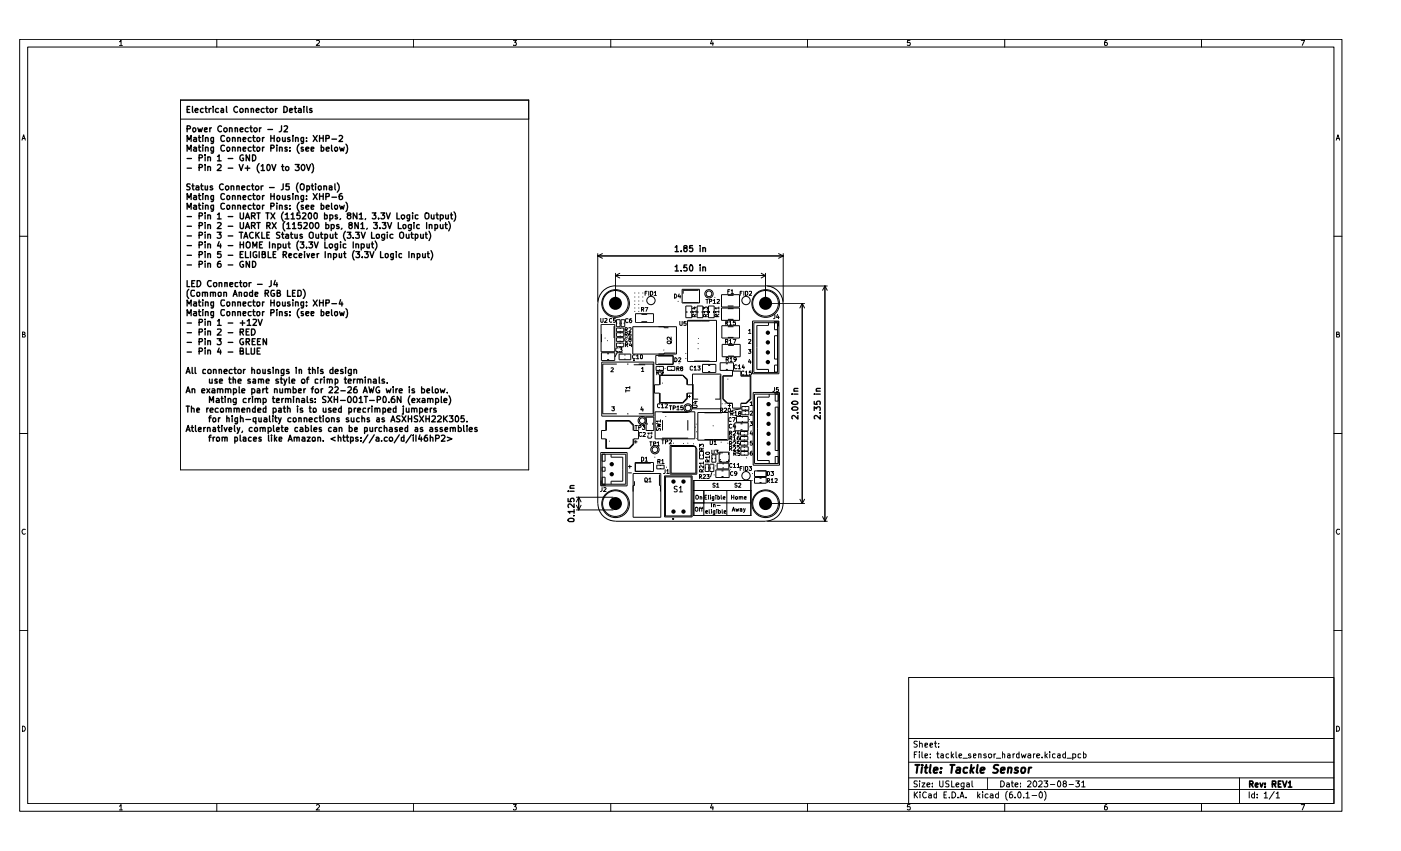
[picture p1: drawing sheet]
<svg xmlns="http://www.w3.org/2000/svg" width="356mm" height="216mm" viewBox="0 0 356 216" stroke-linecap="round" stroke-linejoin="round" font-family="sans-serif">
<g fill="none" stroke="#000" stroke-width=".25">
<path d="M5 10h335.6v195.8h-335.6zM7 11.9h331.6v192h-331.6zM30.3 10.6l.4-.4v1.3M30.3 11.5h.8M55 10v1.9M80.3 10.3l.6-.1 .2 .4-.8 .9h.8M105 10v1.9M130.3 10.2h.8l-.5 .5 .5 .3-.1 .5-.7-.1M155 10v1.9M180.7 10.2l-.4 .9h.8M180.9 10.7v.8M205 10v1.9"/>
<path d="M231 10.2h-.6l-.1 .6a.48 .48 0 0 1 .7 0 .48 .48 0 0 1 0 .7l-.7-.1M255 10v1.9M280.9 10.2l-.4 .1-.2 1 .1 .2 .6-.1v-.6l-.4-.1-.3 .3M305 10v1.9M330.3 10.2h.8l-.6 1.3M5.6 35.6l.4-1.4 .4 1.4M5.7 35.1h.6M45.8 25.4h88.4v93.8h-88.4zM45.8 30.2h88.4M339.2 35.6l.4-1.4 .4 1.4M339.3 35.1h.6M5 59.9h2"/>
<path d="M338.6 59.9h2M151.7 64.3v12.2M151.7 77v50.8M151.7 64.9h47.1M151.7 64.9l1.2 .6M151.8 77a4.4 4.4 0 0 1 4.4-4.5l38.1 .1a4.4 4.4 0 0 1 4.5 4.4M152.9 64.3l-1.2 .6M156.2 69.3v7.2M156.2 69.9h38.1M156.2 69.9l1.1 .6M157.3 69.3l-1.1 .6M161.3 79.6h4.6v2.2h-4.6z"/>
<path d="M162.8 78.5h.5l.1-.4-.6-.1v1M162.8 79.8h1.5M163.1 78.5l.3 .5M163.7 78h.7l-.4 1M163.7 74.3h.4M164.3 73.9h-.6v1M164.7 73.9v1M165.1 73.9h.4a.58 .58 0 0 1 .2 .7 .58 .58 0 0 1-.6 .3zM166 74.2l.4-.3v1M166 74.9h.6M171.2 74.6h.2l.4 .4-.3 .6h-.3zM172.4 74.6l-.3 .7h.7"/>
<path d="M172.6 74.9v.7M173.1 73.4h4.4v3.5h-4.4zM173.4 76.7h3.9M174.1 77.6h1.5v3h-1.5zM174.3 78.9v.5M175.3 78.9v.5M176 78h.7M176.4 77.8v.6l-.7-.2M176.7 79.1h-1l.3 .3M176.7 79.8l-.4 .3M176.7 78.8v.6M177 77.6h1.4v3h-1.4z"/>
<path d="M177.1 78.9v.5M177.3 73.7h-3.9v.8M178.2 78.9v.5M178.6 78.5v-.6l.3 .3 .2-.3h.4v.6M179.2 75.9h.5M179.5 75.9v1.1M179.6 79.1h-1l.2 .3M179.6 79.8l-.5 .3M179.6 78.8v.6M179.8 77.6h1.5v3h-1.5zM180.1 76.5h.5v-.6h-.5v1.1M180.1 78.9v.5"/>
<path d="M181 76.2l.4-.3v1.1M181 77h.6M181.1 78.9v.5M182 76l.5-.1 .1 .3-.7 .8h.7M182.5 79.1h-1.1l.4 .3M182.5 78.1h-1.1l.4 .3M182.5 79.8l-.6 .3M182.5 77.9v.5M182.5 78.8v.6M183.1 74.8h4.6v3.1h-4.6zM183.1 78.1h4.6v3.2h-4.6zM184.7 77.6h1.5"/>
<path d="M184.7 74.9h1.5M184.7 73.9h.4M184.7 78.3h1.5M185.2 73.5h-.5v1M185.6 73.7l.2-.2v1M185.6 74.5h.6M187.9 74.3h.3M188.4 73.9h-.5v1M188.8 73.9v1M189.2 73.9h.5a.58 .58 0 0 1 .1 .7 .58 .58 0 0 1-.6 .3zM190.2 74h.6v.3l-.6 .6h.6M193.2 69.3l1.1 .6"/>
<path d="M194.3 69.3v7.2M194.3 69.9l-1.1 .6M194.8 72.6h15.2M194.8 77h9.4M196.7 79.8v.9l-.4 .2M197.4 79.8l-.3 .7h.7M197.6 64.3l1.2 .6M198.8 64.3v12.2M198.8 77v50.8M198.8 64.9l-1.2 .6M203.6 77v50.8M203.6 77l-.6 1.1"/>
<path d="M203.6 77l.6 1.1M209.4 72.6v59.6M209.4 72.6l-.6 1.1M209.4 72.6l.6 1.1M5.7 84.8h.5l.1-.5-.6-.1v1.3h.6l.1-.4-.3-.3M152.5 80.8v.8l.2 .2 .4-.2v-.8M152.6 82.3h3.4v6.9h-3.4zM152.7 84.7v2.1M152.7 89.5h3.3v1.9h-3.3zM152.7 91.9h13.2v13.7h-13.2zM153.5 80.9l.4-.1 .2 .2-.7 .8h.7M154.1 89.7h.5"/>
<path d="M154.1 91.2h.5M155.1 93.4l.4-.1 .2 .3-.7 .7h.7M155.3 80.9l-.3-.1-.3 .2v.5l.3 .3 .3-.1M155.9 82.7v3.1M156.2 80.8h-.5v.5h.5v.4h-.5M156.5 83.2h1.8v1h-1.8zM156.5 84.4h1.8v.9h-1.8zM156.5 85.7h1.8v.9h-1.8zM156.5 87h1.8v1h-1.8zM156.5 81.1h.9v1.8h-.9zM156.5 92.4h-3.5v12.6h3.5M156.5 81.9v.2"/>
<path d="M156.9 88.3l-.3-.1-.3 .3 .2 .7h.4M157.1 89.8h3v1.5h-3zM157.2 88.2h.7l-.3 .4 .3 .2v.3l-.2 .1h-.5M157.2 87.1h.4M157.2 87.9h.4M157.3 85.8h.2M157.3 85.3h.3M157.3 86.5h.2M157.3 83.3h.3M157.3 84.1h.3M157.3 84.5h.3M157.3 81.9v.2"/>
<path d="M157.6 81.1h1v1.8h-1zM157.7 81.9v.2M158 89.5h-1.4l-.5 1M158.4 81.9v.2M158.5 91.1h.2M158.5 90.1h.2M158.7 83.6h.4l.2-.1-.1-.4h-.5v1.1M158.7 84.8h.5l.1-.3-.6-.2v1M158.7 87.5h.6v-.5l-.6-.1v1.1M158.8 98.9v.6M158.8 99.1h1M158.9 83.6l.4 .6"/>
<path d="M158.9 84.8l.4 .5M159 87.5l.3 .5M159.2 92.4h.3M159.3 85.8l-.5-.1a.5 .5 0 0 0-.2 .6 .5 .5 0 0 0 .6 .3l.1-.1M159.4 80.9h-.5a.52 .52 0 0 0-.1 .6 .52 .52 0 0 0 .5 .3l.1-.1M159.6 83.2h.6v.4l-.6 .6h.6M159.8 86.1l-.2-.3 .1-.1h.4l.1 .3-.6 .3 .2 .4 .4-.2-.2-.4M159.8 98.3h-1l.3 .3M159.8 98v.6M160 86.9l-.2 .7h.6M160.1 84.3l-.3 .1-.2 .8 .2 .1h.4l-.1-.6-.5 .2M160.3 80.9a.59 .59 0 0 0-.5 .4 .59 .59 0 0 0 .1 .6l.4-.1 .1-.4-.2-.2-.4 .2"/>
<path d="M160.3 87.3v.7M160.6 82.9h11.1v6.9h-11.1zM160.8 91.3l.2 .2zM160.9 92.5h2.8M161.2 90.1a.53 .53 0 0 0-.7 .2 .53 .53 0 0 0 .2 .7l.5-.1M161.5 90.3l.4-.3v1M161.5 91h.6M162.1 92.4h3.7v12.6h-3.7M162.7 90l.4 .2-.1 .8-.4-.2v-.6zM162.8 93.5l.3-.3v1M162.8 94.2h.6M162.8 81.6h1.5"/>
<path d="M166.5 90.2h4.4v2.3h-4.4zM166.5 93h1.9v1h-1.9zM166.7 94.6h.5l.1-.5h-.6v1M167 94.6l.3 .5M167 92.4h3.9M167 90.3h3.9M167.3 93h.3M167.3 93.8h.3M167.6 97.6v-2.4h5.7l1 1.1v1.3M167.6 99.7v2.4h5.7l1-1.1v-1.3M168.3 94.5l-.4 .2-.2-.6h.4l.2 .1-.2 .8-.3 .1M168.6 82.9v.2h1.1"/>
<path d="M169.4 86.6l.9-.1v.6a.67 .67 0 0 1-1-.2zM169.4 93h1.9v1h-1.9zM170.3 93h.2M170.3 93.8h.2M170.3 85.5v.7l-.6-.7-.4 .3 .2 .3M170.5 86.4l-.3 .5M171.3 90.8h.2l.4 .4-.3 .6h-.3zM171.4 89.6h-2.8v.2M171.8 93.6l.5-.1 .1-.3-.6-.2v1.1M172 93.6l.4 .5M172.2 90.8h.4l.2 .1-.6 .9h.6M172.5 81.5v.9l.2 .1h.4v-1"/>
<path d="M172.9 93.5l-.1-.5h.4v.4l-.5 .2 .2 .5h.2l.2-.3-.2-.3M174.2 81.5h-.6v.5h.5l.1 .5h-.6M174.5 81.3h7.4v10.4h-7.4zM174.7 81.4h5.4M175.8 93l-.3-.1-.3 .2v.6l.1 .2 .5-.1M175.8 97.6h-1.3v-1.3l-1.2-1.1h-5.9v2.4h-1.3v2.1h1.3v2.6h5.9l1.2-1.2v-1.4h1.3M175.8 94.9h7.2v8.8h-7.2zM175.9 97.4v3.9h1.3M176.2 93.2l.2-.3v1M176.2 91.6h3.9M176.2 93.9h.6M176.3 80.3v-.3l-.3-.2h-.2l-.1 .5h1"/>
<path d="M177.1 92.9h.6l-.3 .4 .3 .1v.4h-.6M178.3 92.5h3.4v2h-3.4zM179.1 80.3v-.4l-.4-.1-.1 .5h1M179.7 94.2h.6M179.7 92.7h.6M181.9 80.3v-.4l-.3-.1-.2 .5h1.1M182.8 92h3.4v2h-3.4zM182.8 95.2v6.1h-1.3M183.2 82.6h4.5v3.2h-4.5zM183.3 87.4h4.6v3.1h-4.6zM183.5 95.3h2.4v-1.2h2.1v1.2h2.6v6l-1.2 1.1h-1.4v1.1h-2.1v-1.1h-1.3l-1.1-1.1zM184.1 86.6h.6v-.4l-.6-.1v1"/>
<path d="M184.2 82l.5-.1v-.4l-.5-.1v1.1M184.2 93.7h.5M184.2 92.3h.5M184.3 91.2h.5v-.5h-.5v1M184.4 86.6l.3 .5M184.4 82l.3 .5M184.6 91.2l.3 .5M184.7 82.9h1.5M184.7 85.6h1.5M184.7 81h1.5M184.8 87.6h1.5M184.8 90.3h1.5"/>
<path d="M185.2 86.4l.2-.3v1M185.2 81.7l.2-.3v1.1M185.2 87.1h.6M185.2 82.5h.6M185.3 90.9l.3-.2v1M185.3 91.7h.5M185.9 95.4h-2.3v5.8l1.1 1.1h1.2M186.1 86.1h.7l-.5 1M186.7 81.4h-.5l-.1 .5h.6v.5h-.6M186.9 91.1l-.1 .2h-.5v-.6h.5l.1 .1-.2 .8-.4 .1M187 92.6a.51 .51 0 0 0-.7 .3 .51 .51 0 0 0 .3 .7l.4-.1M187.4 92.9l.3-.4v1.1"/>
<path d="M187.4 93.6h.6M188 95.4h2.4v5.8l-1.1 1.1h-1.3M188.6 92.5l-.2 .7h.6M188.8 94.2l-.4-.1-.2 .2v.6l.3 .3 .3-.2M188.8 92.9v.7M189.2 94.4l.3-.3v1.1M189.2 95.2h.6M190 86.2l.4-.1 .2 .2-.6 .8h.6M190 83.8l.3-.2v1M190 88.6h.6l-.4 .5h.3l.1 .4-.2 .2-.4-.1M190 84.6h.6M190.2 91.2l-.2 .7h.7"/>
<path d="M190.5 91.5v.7M190.7 94.1h-.5v.5l.4-.1 .2 .2-.1 .4-.4 .1-.1-.2M191 81.4h6.7v13.4h-6.7zM191.2 99.6h6.7v18.4h-6.7zM191.3 81.9h6.1v12.6h-6.1zM191.5 100h6v17.6h-6zM195.1 81.9v.6h-3v11.2h3v.7M195.2 100v.8h-2.9v16h2.9v.8M196.4 81.5h1.2v1.3M196.5 99.7h1.3v1.2M196.6 98.3v.8l-.2 .2h-.2M196.6 81.9v1.7h.8"/>
<path d="M196.8 100v1.8h.7M197.4 85.2h-.8v5.9h.8M197.4 92.6h-.8v1.8h.8M197.5 98.3h-.4l-.1 .5 .4-.1 .2 .2-.1 .4-.5-.1M197.6 80.2v.7M339.3 84.8h.5v-.5l-.5-.1v1.3h.5l.2-.4-.3-.3M5 110h2M152.5 114.8h6.7v8.5h-6.7zM152.8 115.2h6v7.6h-6zM152.8 118.5h.8v1h-.8M153.6 115.2v1.8h-.8M153.8 106.7h6l1.1 1.2v1.3h1.1v2.1h-1.1v1.4l-1.1 1.1h-6v-2.5h-1.1v-2.1h1.1z"/>
<path d="M153.9 109.2v-2.4h5.8l1 1.1v1.3M153.9 111.3v2.4h5.8l1-1.1v-1.3M155.1 115.2v.8h3v6.1h-3v.7M155.3 103.2h.7l-.4 .3 .4 .2-.1 .4-.5 .1-.1-.1M159.2 105h.3M159.5 120h.8M159.5 118.4h.8M159.8 118v.8M160.9 112.1h.9M161.2 117.3h4.7v2.3h-4.7zM161.2 107.9h.6M161.4 111.7v.8"/>
<path d="M161.5 107.9v1.1M162.1 108.5l.5-.1v-.5h-.5v1.1M162.8 109.8l-.4-.1-.2 .2v.6l.4 .2 .2-.1M162.8 116h.3a.55 .55 0 0 1 .3 .6 .55 .55 0 0 1-.6 .4zM162.9 103.2l-.3 .8h.7M163.1 107.9h.6l-.4 .4 .4 .1v.4l-.2 .2-.4-.2M163.1 103.6v.7M163.2 109.8l.5-.1 .1 .3-.7 .7h.7M163.7 116.2l.4-.2v1M163.7 117h.6M164 105.8h1.9v3.4h-1.9zM164.3 107.3v.5"/>
<path d="M164.5 110.6l-.1 .4 .2 .2h.6l.2-.4-.1-.2M164.9 112.1h.6M165.2 117.5h-3.9v2h3.9M165.2 112.1v1M165.4 109.9h-1l.3 .2M165.4 109.6v.5M165.7 107.3v.5M165.9 112.6l.6-.2-.1-.3h-.5v1M166.3 104.5h10.1v6.8h-10.1zM166.6 108.7l.1 .5h.3l.2-.5h.4v.5M166.6 107.4l1 .3-.7 .2 .7 .2-1 .3M166.7 118h1.9v1h-1.9z"/>
<path d="M166.8 112.3l.3-.2v1M166.8 113.1h.6M167 117.1l.6-.1v-.3l-.6-.1v1M167.2 117.1l.4 .5M167.5 102.5l-.5-.1-.1 .3v.5l.3 .3 .3-.1M167.5 118.9h.3M167.5 118.1h.3M167.6 106.8h-1l.3 .3M167.6 106.5v.6M167.9 102.7l.2-.3v1.1M167.9 103.5h.6M168 116.8l.2-.2v1"/>
<path d="M168 111.6h.6M168 117.6h.6M168.1 104.7h6.5M168.1 106.6v2.6M168.1 111.1h6.5M168.2 111.6v1M168.8 102.5l.5-.1 .1 .2-.6 .9h.6M168.8 119.1v.8l-.1 .2h-.3M168.9 112.1l.6-.2-.1-.3h-.5v1M169.2 119.5l.3-.4v1M169.8 111.7h.6v.3l-.6 .6h.6M169.9 103h.6"/>
<path d="M170.1 113h6l.8 .9v6.4h-6.8zM170.2 103v1M170.3 113.3h6.3v6.8h-6.3zM170.9 103.5h.5v-.5h-.5v1M171.8 103.3l.3-.3v1M171.8 104h.6M173.3 103h-.5v.5l.4-.1 .2 .4-.2 .2-.4-.1M174.6 106.6v2.6M174.6 100.6h.7M175 100.2v.7M175.9 102.8h.8l.3 .2-.2 .4h-.9M176.3 101.9h.7"/>
<path d="M176.6 101.8v.6l-.8-.3M177.1 104.6h7.7v7.1h-7.7zM177.5 113.4v-.7l.4 .3 .1-.2 .4-.1 .2 .2-.1 .5M177.5 114.6h1.1v1.8h-1.1zM177.7 115.3v.4M178.1 114.2l-.1-.5-.5 .1v.4h1.1M178.1 119.7v-.5l-.6 .1v.4h1.1M178.4 115.3v.4M178.6 118.2v.6l-.5-.6-.6 .2 .2 .3M178.6 117.5h-1.1l.4 .3M178.6 117.2v.6M178.6 113.7l-.5 .3"/>
<path d="M178.6 119.1l-.5 .4M178.8 111.5h5.8M178.8 104.7h4.4M179 117.8h.9v1.8h-.9zM179.1 118.5v.4M179.2 114.8h.9a.52 .52 0 0 1-.5 .5 .52 .52 0 0 1-.5-.3zM179.7 117.2l-.1-.5-.5 .1v.4h1M179.8 118.5v.4M180.1 116h-1l.3 .2M180.1 115.7v.5M180.1 116.7l-.4 .3M180.2 117.8h1v1.8h-1z"/>
<path d="M180.3 111.8v1l.5-.2v-.8M180.3 118.6v.3M180.7 114.2v.9l.1 .1 .5-.1v-.9M180.7 115.4h1v1.9h-1zM180.7 119.9l-.4 1.1M180.8 116.2v.3M181 118.6v.3M181.3 112.1l.2-.3v1M181.3 112.8h.6M181.5 116.2v.3M181.6 114.2h.7l-.4 .4h.3l.1 .5-.3 .1-.4-.1M181.7 119.2h3.4v2h-3.4z"/>
<path d="M182 117.5h3v1.5h-3zM182.5 114.7h2.6v2.6h-2.6zM182.7 116.6h.1M182.7 116.6v.5h.5M182.9 104.1h.5l.1-.4-.6-.2v1.1M183.1 119.5h.5M183.1 104.1l.4 .5M183.2 114.9h.1M183.2 114.9h-.5v.5M183.4 118.7h.3M183.4 117.7h.3M183.8 103.6h.6v.4l-.6 .6h.6"/>
<path d="M184.4 117.1h.1M184.7 102.9h.8M184.8 103.7l.3-.2a.47 .47 0 0 1 .3 .5 .47 .47 0 0 1-.4 .5l-.2-.1zM184.9 114.9h.1M184.9 114.9v.5M184.9 116.6v.5h-.5M185.2 113.9l.5-.1-.1-.5h-.4v1M185.2 112.6l.5-.1v-.4l-.5-.1v1M185.2 109.9h.5l.1-.3-.6-.2v1M185.2 102.5v.8M185.2 111.2h.5l.1-.5h-.6v1M185.4 111.2l.4 .5"/>
<path d="M185.4 113.9l.4 .4M185.4 112.6l.4 .4M185.4 109.9l.4 .5M185.5 105l.6-.1-.2-.5h-.4v1M185.6 106.1l-.3-.2-.3 .3v.6l.2 .1 .4-.1M185.8 107.7a.47 .47 0 0 0-.7 .4 .47 .47 0 0 0 .7 .4M185.8 117.7l-.5-.1a.52 .52 0 0 0-.1 .6 .52 .52 0 0 0 .6 .3v-.1M185.8 105l.3 .4M185.9 105.9h.7l-.4 1M186 119.7l-.2-.1-.4 .3v.5l.4 .2h.2M186.1 113.5l.2-.2 .4 .2v.3l-.6 .5h.6M186.1 112.2l.2-.2 .4 .2v.3l-.6 .5h.6"/>
<path d="M186.1 109.5h.6v.3l-.6 .6h.6M186.2 110.9l.2-.2v1M186.2 117.9l.2-.3v1M186.2 111.7h.6M186.2 118.6h.6M186.3 115.1h.5l-.1-.5h-.4v1M186.3 107.5l-.2 .8h.7M186.5 104.7l.3-.3v1M186.5 107.3h3.4v2h-3.4zM186.5 115.1l.4 .5M186.5 105.4h.6M186.6 107.9v.7"/>
<path d="M186.9 105.7h3v1.4h-3zM187.1 113.5l.3-.2 .3 .3-.7 .7h.7M187.1 117.9l.3-.3v1M187.1 118.6h.6M187.4 109.3l-.3 .8h.6M187.5 109.7v.7M187.6 110.7h-.3l-.2 .8 .3 .2 .3-.1-.1-.5-.5 .1M187.6 112h-.5v.5h.5l.1 .4-.2 .1-.4-.1M187.7 104.9l-.3-.3 .5-.2 .1 .3-.5 .2v.5l.5-.1-.1-.4M187.8 114.6h-.5v.5h.5l-.1 .5-.4-.1M187.9 118.8h.3M188 109.5h1.8v.9h-1.8z"/>
<path d="M188 110.7h1.8v1h-1.8zM188 112h1.8v.9h-1.8zM188 109h.5M188 107.5h.5M188 113.4h1.9v1h-1.9zM188 114.6h1.9v.9h-1.9zM188 103.7l-2.2 .4M188.3 103.1h1.8v1h-1.8zM188.3 104.2h1.8v1h-1.8zM188.3 105.8h.2M188.3 106.9h.2M188.4 118.4h-.5v1"/>
<path d="M188.8 115.4h.3M188.8 112.1h.3M188.8 118.4v1M188.8 111.6h.3M188.8 110.8h.3M188.8 110.3h.3M188.8 109.6h.3M188.8 112.9h.3M188.8 114.2h.3M188.8 113.5h.3M188.8 114.6h.3M189.1 104h.2"/>
<path d="M189.1 103.2h.2M189.1 105.1h.2M189.1 104.4h.2M189.2 118.4h.5a.58 .58 0 0 1 .1 .6 .58 .58 0 0 1-.6 .4zM190.2 118.4h.6l-.4 .3 .4 .1v.4l-.2 .2-.4-.2M190.4 107h.6l-.3 .4 .3 .1-.1 .4h-.5M190.4 102.2l.4-.3v1M190.4 104.4l.4-.1 .2 .2-.6 .8h.6M190.4 102.9h.6M190.7 109.3l-.3 .8h.6M190.9 111.9h-.4l-.1 .5 .5-.1 .1 .5-.2 .1h-.4M190.9 114.5l-.3 .1-.2 .7 .2 .2 .4-.2-.1-.4h-.4l-.1 .2"/>
<path d="M190.9 109.7v.7M191.5 119.5h3v1.4h-3zM194.8 119.6h.4l.1 .3v.5l-.3 .2h-.2zM195.7 119.6h.6l-.3 .4 .3 .2v.4h-.6M197.5 103.3h-.7v11h.7M197.5 115.8h-.7v1.8M338.6 110h2M6.4 134.4l-.6-.1a.63 .63 0 0 0-.2 .8 .63 .63 0 0 0 .8 .3M146.3 126.2h9.3M146.3 129.4h9.3M146.3 128.2l.6 1.2M146.9 126.2v3.2"/>
<path d="M146.9 126.2l-.6 1.1M146.9 126.2l.6 1.1M147.5 128.2l-.6 1.2M151.8 127.8a4.4 4.4 0 0 0 4.4 4.4M152.6 121.9v1.2h1.2M152.8 123.7v.8l-.4 .2M152.8 121.1h.8v1.7M153.2 123.8l.5-.1 .1 .2-.6 .8h.6M156.2 132.2h38.1M160.7 120.1h7v11.1h-7zM161 122.1v1.1h-.3M163.7 121.4l.4-.2a.66 .66 0 0 1 .1 1.1h-.5z"/>
<path d="M163.8 122l.5 .3M164.7 121.6l.3-.4v1.1M164.7 122.3h.6M167.4 120.4v2.8h.2v1.5M168.7 120.7h7v10.4h-7zM168.9 121h6.5v9.9h-6.5zM169.2 120.1h.6M170.8 131.5l.1 .3zM171.9 123.4h-.5l-.3 .3 .1 .3 .7 .3v.3l-.3 .2-.5-.1M172.5 123.8l.3-.4v1.4M172.5 124.8h.7M176.1 121.9h14.5v8.9h-14.5z"/>
<path d="M176.1 127.6h14.5M176.1 124.5h14.5M176.6 125.8l.4-.2 .3 .4-.3 .7-.4-.2zM176.7 128.7l.4 .2v.6l-.2 .2-.5-.3zM177.5 129h.3M177.5 120.9h.5l.1-.4-.6-.1v1M177.7 126.1l.3-.1 .1 .2v.5M177.7 126v.7M177.7 120.9l.4 .5M177.8 128.7l-.3 .2v.8M178 129h.4M178.4 128.7l-.3 .2v.8"/>
<path d="M178.5 120.5l.4-.1 .2 .3-.7 .7h.7M178.6 124.5v6.3M178.9 126.2h.3M179.2 129.9l.4-.1-.1-.3-.3 .1v.6h.4M179.4 125.6h-.5v1.1h.5M179.4 120.4h.6l-.3 .4 .3 .1v.4h-.6M179.8 125.6l.1 1.1M180 129.3v.8l.2 .1M180.3 125.6v.1M180.3 126v.7M180.6 129.3v.1M180.6 127.7v.9"/>
<path d="M180.6 129.5v.7M181.1 128.1l.2-.2 .2 .2v.5M181.1 127.9v.7M181.2 126v.9h-.4M181.2 126.1h-.4v.5h.4M181.4 129.5v1l-.4 .1M181.4 129.6l-.2-.1-.2 .2v.4l.4 .1M181.5 122.7l-.4-.1-.2 .2 .2 .3 .4 .2-.1 .3-.5-.1M181.7 125.6v.1M181.7 126v.7M181.9 122.8l.3-.2v1M181.9 123.6h.6"/>
<path d="M181.9 129.3v.1M181.9 129.5v.7M182 128.3h.8M182.2 126.1h.4v.5h-.4M182.2 125.6v1.1M182.4 129.3v.9h.4v-.6h-.4M183 125.6v.9l.2 .2M183.1 120.9h.5M183.3 129.3v.8l.2 .1M183.6 126.3l.5-.1-.2-.2-.3 .2v.3l.1 .2 .3-.1M183.8 129.9l.4-.1-.1-.3-.3 .1v.6h.4M184.5 124.5v6.3"/>
<path d="M185.7 126.2h.6M185.7 125.6v1.1M185.8 129.7l.4-1 .3 1M185.9 129.4h.5M186.3 125.6v1.1M186.7 126.2l.2-.2 .3 .1v.5l-.3 .1zM186.8 129l.1 .7 .2-.5 .2 .5 .2-.7M187 120.1l-.1 .1h-.4l-.1-.5 .4-.1 .2 .2-.1 .8h-.4M187.1 122.7l-.4-.1-.2 .2 .2 .3 .4 .2-.2 .3-.4-.1M187.4 122.7l.5-.1 .1 .2-.6 .8h.6M187.6 126.1h.4v.6M187.6 126v.7"/>
<path d="M187.9 129.1h.4v.6M188 126.2l.4-.2 .1 .7M188.3 129.3l-.4 .1 .1 .3 .3-.1M188.7 129l.3 .7M189 126.3l.4-.1-.1-.2-.3 .1v.5h.4M189.1 129l-.4 1M191.5 121.2h3v1.4h-3zM192.8 121.3h.5M192.8 122.4h.5M194.8 122h.4l.1-.5-.5-.1v1M194.8 132.2h15.2M194.8 127.8h9.4"/>
<path d="M195 122l.3 .4M195.7 121.7l.3-.3v1M195.7 122.4h.6M196.7 121.5h.6v.3l-.6 .6h.6M198.8 127.8a4.4 4.4 0 0 1-4.5 4.4M203 126.7l.6 1.1M204.2 126.7l-.6 1.1M208.8 131.1l.6 1.1M210 131.1l-.6 1.1M340 134.4l-.6-.1a.63 .63 0 0 0-.2 .8 .63 .63 0 0 0 .8 .3M5 159.9h2M338.6 159.9h2"/>
<path d="M230.6 171.9h108v32h-108zM5.7 184.2a.71 .71 0 0 1 .7 .5 .71 .71 0 0 1-.2 .8h-.5zM230.6 197.4h108M230.6 193.4h108M230.6 187.4h108M232.1 191.4h.4M232.7 190.8h-.6v1.5M232.8 198.2h-.7a.53 .53 0 0 0 0 .6 .53 .53 0 0 0 .6 .2l.1 .2-.1 .4h-.7M232.8 188.1h-.7v.5l.6 .3 .1 .3-.3 .4-.5-.1M233.3 190.8h.1M233.3 191.3v1M233.4 198.1v.2"/>
<path d="M233.4 188.6l.5-.1 .2 .2v.9M233.4 188v1.6M233.4 198.6v1M234 198.6h.8l-.8 1h.8M234 190.8v1.2l.3 .3M234.8 191.8l.7-.2-.2-.3h-.5v.9h.6M234.8 189.1l.7-.2-.2-.4-.5 .1v.9h.6M235.3 199.1l.7-.1v-.3l-.5-.1-.2 .3 .1 .7h.6M236 189.1l.7-.2-.1-.4-.6 .2v.6l.2 .3 .4-.1M236.1 192.1v.2M236.1 191.3v.1M236.6 199.5v.1"/>
<path d="M236.6 198.7v.2M237.1 188.5h.6M237.4 188v1.3l.3 .3M237.7 191.3h.6M238 190.8v1.4l.3 .1M238.2 189.4v.2M238.2 188.6v.1M238.5 198.1v1.3l.3 .2 .5-.1v-1.4M238.8 191.3h.5l.1 .1v.9M239.4 191.6l-.6 .3 .1 .4 .5-.1M240.8 191.3h-.4l-.3 .2 .1 .6 .2 .2 .4-.1M240.9 198.2l-.6-.1-.3 .4 .3 .4 .5 .1v.6h-.8"/>
<path d="M241.5 190.8v1.5M241.6 198.1v1.5h.6M241.6 191.7l.5 .6M242.1 191.3l-.6 .5M242.7 199.1l.7-.1-.1-.3-.4-.1-.2 .3v.7h.6M242.7 190.8v1.2l.2 .3M243.4 191.8l.7-.2-.2-.3-.5 .1v.6l.2 .3 .4-.1M244.4 192.4h1.1M244.7 198.6v1.2l-.3 .3h-.4M244.7 198.7l-.4-.1-.4 .3 .2 .7h.6M245.4 198.7h.6v.9M246 199l-.6 .1v.5h.6"/>
<path d="M246.4 191.3h-.4l-.2 .1 .1 .3 .5 .1v.4h-.6M246.7 198.1v1.3l.3 .2M247.1 191.8l.6-.2-.1-.3-.5 .1v.6l.1 .3 .4-.1M248.4 191.3h.6v1M248.4 191.3v1M250.3 191.3h-.4l-.2 .1 .1 .3 .5 .1v.4h-.6M250.6 197.4v2.9M252.3 191.3v1M252.7 191.3l-.4 .2M252.9 192.4h1.1M254 198.1a.78 .78 0 0 1 .9 .8 .78 .78 0 0 1-.9 .7zM254.4 191.3h.4l.2 .1v.9"/>
<path d="M254.4 190.8v1.5M255.5 198.7h.6l.1 .9M255.8 191.3h.4l.2 .1v.9M256.2 199h-.5l-.3 .3 .3 .3h.5M256.4 191.6l-.7 .3 .2 .4 .5-.1M256.7 198.6h.5M256.9 198.1v1.3l.3 .2M257.1 191.3v1M257.6 191.3l-.5 .2M257.6 199.1l.8-.1-.1-.3-.4-.1-.3 .3 .1 .7h.6M258.7 191.3h-.5l-.2 .2v.4l.2 .4 .5-.1M258.7 190.8v1.5"/>
<path d="M259 199.5v.1M259 198.7v.2M259.2 191.3l.3 1 .3-.8 .3 .8 .3-1M260.9 198.3l.5-.2 .3 .4-.9 1.1h.9M260.9 191.3h.5l.2 .1v.9M261.6 191.6l-.7 .3 .2 .4 .5-.1M262.3 191.3v1M262.4 198.3l.2-.2a.82 .82 0 0 1 .6 .8 .82 .82 0 0 1-.6 .7 .93 .93 0 0 1-.2-1.3zM262.7 191.3l-.4 .2M263.1 191.8l.8-.2-.1-.3h-.4l-.3 .1 .1 .8h.6M263.6 198.3l.3-.2 .5 .1 .1 .6-.9 .8h.9M264.5 192.1v.2"/>
<path d="M265 198.1h.9l-.5 .6 .5 .1v.8h-.6l-.3-.1M265.3 190.8v1.5M265.4 191.7l.5 .6M265.9 191.3l-.6 .5M266.4 190.8h.1M266.4 191.3v1M266.6 199h1.1M267.8 191.3h-.4l-.3 .2 .1 .6 .2 .2 .4-.1M268.5 191.3h.6v1M268.6 198.3l.1-.2a.82 .82 0 0 1 .6 .8 .82 .82 0 0 1-.6 .7 1.01 1.01 0 0 1-.1-1.3zM269.1 191.6l-.7 .3 .1 .3h.6M270.1 198.8l-.3-.3 .3-.4h.3l.3 .4-.1 .1-.8 .4v.4l.3 .2h.3l.3-.2v-.4l-.3-.2"/>
<path d="M270.4 191.3h-.4l-.3 .2 .1 .6 .2 .2 .4-.1M270.4 190.8v1.5M270.8 192.4h1.1M271.4 199h1.1M272.3 191.3h.4l.3 .2-.1 .7h-.6M272.3 191.3v1.4M273 198.1h1l-.5 .6 .5 .3v.4l-.4 .2-.6-.1M274.3 191.3h-.7v.8l.3 .2 .4-.1M274.6 198.5l.4-.4v1.5M274.6 199.6h.8M275 191.3h.4l.3 .2v.4l-.3 .4-.4-.1M275 190.8v1.5"/>
<path d="M314.6 197.4v6.5M339.3 184.2a.71 .71 0 0 1 .7 .5 .71 .71 0 0 1-.2 .8h-.5zM30.3 204.6l.4-.5v1.4M30.3 205.5h.8M55 203.9v1.9M80.3 204.3l.6-.2 .2 .5-.8 .9h.8M105 203.9v1.9M130.3 204.1h.8l-.5 .5 .5 .3-.1 .5-.5 .1-.2-.2M155 203.9v1.9M180.7 204l-.4 1h.8M180.9 204.6v.9M205 203.9v1.9"/>
<path d="M230.6 200.3h108M231 204.1h-.6l-.1 .6h.7v.7l-.5 .1-.2-.2M232.1 200.9v1.5M232.2 201.6l.7 .8M232.9 200.9l-.8 .9M233.5 200.9v.2M233.5 201.4v1M235.1 201.1l-.1-.1a.7 .7 0 0 0-.8 .7 .7 .7 0 0 0 .8 .7l.1-.1M235.7 201.5h.6l.1 .9M236.4 201.8l-.7 .1v.5h.7M237.7 201.5l-.4-.1-.2 .2v.7l.2 .1h.4M237.7 200.9v1.5"/>
<path d="M239.6 201.7h.5M240.3 200.9h-.7v1.5h.7M241 202.3v.1M241.6 200.9a.78 .78 0 0 1 1 .8 .78 .78 0 0 1-1 .7zM243.2 202.3v.1M243.7 202.4l.5-1.5 .5 1.5M243.8 202h.7M245.2 202.3v.1M248.2 200.9v1.5M248.3 201.8l.4 .6M248.7 201.4l-.5 .6M249.4 200.9v.2"/>
<path d="M249.4 201.4v1M250.8 201.5l-.4-.1-.4 .4 .2 .6h.6M251.4 201.5h.6v.9M252 201.8h-.5l-.2 .3 .2 .3h.5M253.4 201.5l-.4-.1-.4 .4 .2 .6h.6M253.4 200.9v1.5M255 203.9v1.9M255.7 200.7a1.74 1.74 0 0 0 0 2.3M256.9 200.9l-.5 .2-.2 1.1 .3 .2 .5-.2-.1-.6-.4-.1-.3 .3M257.6 202.3v.1M258.7 200.9a.82 .82 0 0 1 .5 .8 .82 .82 0 0 1-.5 .7 1 1 0 0 1 0-1.5zM259.8 202.3v.1"/>
<path d="M260.4 201.3l.5-.4v1.5M260.4 202.4h.9M262 201.8h1.1M264.1 200.9a.82 .82 0 0 1 .5 .8 .82 .82 0 0 1-.5 .7 1 1 0 0 1 0-1.5zM265.1 200.7a1.74 1.74 0 0 1 0 2.3M280.9 204.1l-.4 .2-.2 .9 .3 .3 .5-.3v-.3l-.3-.3-.5 .3M305 203.9v1.9M317.1 200.9v1.5M318.4 201.5l-.5-.1-.2 .4v.4l.2 .2h.5M318.4 200.9v1.5M319.1 202.3v.1M319.1 201.5v.2"/>
<path d="M320.9 201.3l.4-.4v1.5M320.9 202.4h.8M323.4 200.8l-1.2 2M323.9 201.3l.5-.4v1.5M323.9 202.4h.9M330.3 204.1h.8l-.6 1.4"/>
<circle cx="156.2" cy="77" r="3.3"/>
<circle cx="156.2" cy="77" r="3.5"/>
<circle cx="165.2" cy="76.2" r="1.06"/>
<circle cx="180" cy="74.5" r="1.06"/>
<circle cx="180" cy="74.5" r=".72"/>
<circle cx="189.4" cy="76.2" r="1.06"/>
<circle cx="194.3" cy="77" r="3.3"/>
<circle cx="194.3" cy="77" r="3.5"/>
<circle cx="163" cy="106.7" r="1.06"/>
<circle cx="163" cy="106.7" r=".72"/>
<circle cx="166.2" cy="114.1" r="1.06"/>
<circle cx="166.2" cy="114.1" r=".72"/>
<circle cx="174.6" cy="103.5" r="1.06"/>
<circle cx="174.6" cy="103.5" r=".72"/>
<circle cx="156.2" cy="127.8" r="3.3"/>
<circle cx="156.2" cy="127.8" r="3.5"/>
<circle cx="189.4" cy="120.7" r="1.06"/>
<circle cx="194.3" cy="127.8" r="3.3"/>
<circle cx="194.3" cy="127.8" r="3.5"/>
<circle cx="251.3" cy="191.8" r=".53"/>
</g>
<g fill="none" stroke="#000" stroke-width=".42">
<path d="M317.2 198.9h.7l.1-.2v-.4l-.2-.1h-.6v1.5M317.5 198.9l.5 .8M318.6 199.2l.7-.2-.2-.3-.4 .1-.1 .6 .2 .3 .4-.1M319.8 198.7l.4 1 .4-1M321.1 199.5v.2M321.1 198.8v.1M323 198.9h.7l.1-.6-.8-.1v1.5M323.4 198.9l.4 .8M324.5 198.9h.5M325.2 198.2h-.7v1.5h.7M325.6 198.2l.5 1.5 .5-1.5M327 198.6l.4-.4v1.5"/>
<path d="M327 199.7h.9"/>
</g>
<g fill="none" stroke="#000" stroke-width=".51">
<path d="M232.3 194.1h1.1M232.9 194.1l-.2 2M234 194.7l-.2 1.4M234.1 194.1v.1M234.7 194.7h.8M235.1 194.1l-.2 1.6v.3l.4 .1M236.2 194.1l-.2 1.6 .2 .4M237 195.4l1-.2-.1-.4h-.8l-.1 .9 .2 .4 .6-.1M238.8 195.8v.3M238.9 194.8l-.1 .2M241.2 194.1h1.1M241.7 194.1l-.2 2"/>
<path d="M242.9 194.8h.8l-.1 1.3M243.7 195.2l-.7 .1-.3 .4 .2 .4 .7-.1M245.5 194.8h-.7l-.3 .9 .4 .4 .5-.1M246.5 194.1l-.2 2M246.5 195.3l.6 .8M247.2 194.7l-.9 .8M248.2 194.1l-.3 1.6 .3 .4M248.9 195.4l.9-.2v-.4l-.5-.1-.4 .3v1h.8M253.4 194.1h-.9l-.3 .5 1 .7-.1 .7h-1.1M254.1 195.4l.9-.2v-.4l-.6-.1-.3 .3v1h.7M255.9 194.9l.3-.2 .5 .1-.1 1.3M255.9 194.7l-.1 1.4"/>
<path d="M258.4 194.8l-.4-.1-.4 .3 .1 .3 .6 .2 .1 .2a.6 .6 0 0 1-.9 .3M259.3 194.9l.4-.2 .5 .2-.2 1.1h-.7l-.1-.3zM261.2 194.7l-.2 1.4M261.8 194.7l-.7 .4"/>
</g>
<g fill="none" stroke="#000" stroke-width=".34">
<path d="M47.5 32.7h.7l.1-.5-.3-.3h-.5v1.5M47.5 35.9v-1.5l.5 1.1 .5-1.1v1.5M47.5 38.4v-1.6l.5 1.1 .5-1.1v1.6M47.5 27.8h.5M48.2 27h-.7v1.5h.7M48.8 27v1.3l.2 .2M49 32.5l.4-.1 .3 .3v.5l-.3 .2-.5-.2zM49.2 35l.4-.1 .3 .1v.9M49.2 37.4l.4-.1 .3 .2v.9M49.5 28l.8-.1-.1-.3-.4-.1-.3 .3 .1 .6h.6M49.9 35.2l-.5 .1-.3 .3 .3 .3 .5-.1M49.9 37.7l-.5 .1-.3 .2 .3 .4 .5-.1"/>
<path d="M50.2 32.4l.3 1 .3-.7 .3 .7 .3-1M50.4 34.9h.6M50.4 37.3h.6M50.5 34.4v1.2l.5 .3M50.5 36.8v1.3l.5 .3M51.5 34.4v.1M51.5 36.8v.2M51.5 34.9v1M51.5 37.3v1.1M51.6 27.6l-.5-.1-.2 .3v.5l.2 .2 .5-.1M51.9 32.9l.7-.1v-.3l-.5-.1-.2 .3 .1 .7h.6M52.1 39.3v.2"/>
<path d="M52.1 27.5h.5M52.1 39.8v1M52.2 35l.2-.1 .4 .1v.9M52.2 37.5l.2-.2 .4 .2v.9M52.2 34.9v1M52.2 37.3v1.1M52.2 27v1.3l.4 .2M52.7 40l.3-.2 .4 .2v.8M52.7 39.8v1M53.1 27.5v1M53.3 32.4v1M53.6 27.5l-.5 .3"/>
<path d="M53.7 32.4l-.4 .3M54.1 27v.2M54.1 27.5v1M54.2 34.9l-.1 1.4h-.5M54.2 35l-.4-.1-.3 .2 .1 .7h.6M54.2 37.3l-.1 1.5h-.5M54.2 37.4l-.4-.1-.3 .3 .1 .7h.6M55.2 39.7l.4-.4v1.5M55.5 27.6l-.5-.1-.3 .3 .2 .6h.6M56.1 27.6h.5l.1 .9M56.2 32.1l-.1-.1a.7 .7 0 0 0-.8 .7 .7 .7 0 0 0 .8 .7l.1-.1M56.7 27.9h-.5l-.2 .3 .2 .3 .5-.1"/>
<path d="M56.8 32.7l.3-.3 .4 .1 .2 .7-.4 .2h-.3zM57 34.5l-.4-.1a.82 .82 0 0 0-.6 .6 .82 .82 0 0 0 .3 .8l.7-.1M57 37l-.4-.2a.82 .82 0 0 0-.6 .6 .82 .82 0 0 0 .3 .9l.7-.1M57.5 27v1.3l.2 .2M57.7 35l.4-.1 .2 .2v.5l-.2 .3-.4-.1zM57.7 37.4l.4-.1 .2 .3v.4l-.2 .4-.4-.1zM58.2 32.6l.3-.2 .3 .1 .1 .9M58.2 32.4v1M59 35l.2-.1 .5 .1v.9M59 37.5l.2-.2 .5 .2v.9M59 34.9v1M59 37.3v1.1"/>
<path d="M59.7 32.6l.2-.2 .3 .1 .1 .9M59.7 32.4v1M60.3 27.2l-.1-.1a.7 .7 0 0 0-.9 .7 .7 .7 0 0 0 .9 .6h.1M60.4 35l.2-.1 .4 .1v.9M60.4 37.5l.2-.2 .4 .2v.9M60.4 34.9v1M60.4 37.3v1.1M60.9 27.8l.3-.3 .3 .1 .2 .7-.3 .2-.4-.1zM61 32.9l.7-.1-.1-.3-.4-.1-.2 .3v.7h.6M61.7 35.4l.7-.2-.2-.3-.5 .1v.8h.6M61.7 37.8l.7-.1-.2-.4-.5 .1v.9h.6M61.7 39.4a.7 .7 0 0 0-.8 .6 .7 .7 0 0 0 .8 .7l.1-.6h-.3"/>
<path d="M62.3 27.7l.3-.2 .3 .1 .1 .9M62.3 27.5v1M63 32.5l-.4-.1-.4 .3 .2 .7h.6M63.3 39.3v1.5l-.8-1.5v1.5M63.4 32.4h.6M63.7 31.9v1.3l.3 .2M63.8 27.7l.1-.2 .4 .1v.9M63.8 35l-.6-.1-.2 .2v.5l.2 .3 .6-.1M63.8 37.4l-.6-.1-.2 .3v.4l.2 .4 .6-.1M63.8 27.5v1M64.1 39.3a.77 .77 0 0 1 .8 .7 .77 .77 0 0 1-.8 .8zM64.2 34.9h.6"/>
<path d="M64.2 37.3h.6M64.3 34.4v1.2l.5 .3M64.3 36.8v1.3l.5 .3M64.4 32.7l.4-.3 .3 .1 .2 .7-.4 .2h-.3zM65 28l.8-.1-.1-.3-.4-.1-.3 .3 .1 .6h.6M65.3 35l.4-.1 .3 .2v.5l-.3 .3-.4-.1zM65.3 37.4l.4-.1 .3 .3v.4l-.3 .4-.4-.1zM65.9 32.4v1M66.3 32.4l-.4 .3M66.6 34.9v1M66.6 37.3v1.1M67.1 27.6l-.5-.1-.3 .3 .2 .6h.6"/>
<path d="M67.1 34.9l-.5 .2M67.1 37.3l-.5 .3M67.5 27.5h.6M67.7 27v1.3l.4 .2M68 32.8h1.2M68.5 27.8l.3-.3 .4 .1 .1 .7-.3 .2-.3-.1zM68.7 37.6l.8-.1 .1-.4-.3-.3h-.6v1.6M68.7 34.4v1.5M68.7 35h.9M69.6 34.4v1.5M69.9 27.5v1M70.3 36.8v.2"/>
<path d="M70.3 37.3v1.1M70.4 27.5l-.5 .3M70.4 35l.4-.1 .2 .2v.5l-.2 .3-.4-.1zM70.9 37.5l.3-.2 .4 .2v.9M70.9 37.3v1.1M71.5 31.9v1.1l-.2 .4h-.4M71.7 34.9l.1 .9 .3 .1 .3-.2M72 27l.6 .1 .3 .2v.9l-.5 .3h-.4zM72.1 32.1l.6-.2 .3 .4-1 1.1h1M72.4 34.9v1M72.9 37.4l-.4-.1-.2 .2 .2 .3 .4 .1v.4h-.6M73.5 28l.7-.1v-.3l-.5-.1-.2 .3 .1 .6h.6"/>
<path d="M73.6 35l-.4-.1-.2 .1 .1 .3 .6 .3-.1 .2h-.6M73.6 38.2v.2M73.6 37.4v.1M74.3 34.4v.1M74.3 34.9v1M74.7 27.5h.6M74.9 27v1.4l.4 .1M75 35l.3-.1 .4 .1v.9M75 34.9v1M75.8 27.6h.6l.1 .9M75.9 36.6a1.62 1.62 0 0 0 0 2.3M76.5 27.9h-.6l-.2 .3 .2 .3 .6-.1"/>
<path d="M77 37.4h-.5v.4l.5 .2v.3h-.5M77 34.9v1.4h-.5M77 35l-.4-.1-.2 .2 .1 .7h.5M77.1 27v.2M77.1 27.5v1M77.6 37.8l.8-.1-.1-.3-.4-.1-.3 .2 .1 .8h.6M77.8 35.7v.2M77.8 35h.1M77.9 27v1.3l.2 .2M79 37.8l.7-.1-.2-.4-.5 .1v.9h.6M79.2 27.6l-.4-.1-.2 .3 .6 .3v.3h-.6M79.5 34.4l1 1.5"/>
<path d="M80.5 34.4l-1 1.5M81.1 35h.9M81.1 34.4v1.5M81.5 37.4l.5-.1 .2 .3v.4l-.2 .4-.5-.1M81.5 36.8v1.6M82 34.4v1.5M82.7 35.1l.9-.1v-.5l-.9-.1v1.5M82.8 37.8l.8-.1-.1-.3-.4-.1-.3 .2 .1 .8h.6M84.2 36.8v1.3l.2 .3M84.2 35.3h1.2M84.9 37.6l.3-.3 .4 .1v.9l-.4 .1-.3-.4zM86.1 34.5l.5-.1 .3 .4-.9 1.1h.9"/>
<path d="M86.2 37.3l.3 1.1 .3-.8 .3 .8 .3-1.1M87.8 36.6a1.85 1.85 0 0 1 0 2.3M47.5 50.6v-1.5l.5 1.1 .5-1.1v1.5M47.5 53.1v-1.5l.5 1.1 .5-1.1v1.5M47.5 40.2h1.1M47.5 42.7h1.1M47.5 54.9h1.1M47.5 57.4h1.1M47.5 59.9h1.1M48.3 46.7h-.8v.6l.5 .1 .3 .4-.3 .4-.6-.1M48.7 47.2h.6M48.9 46.6v1.3l.4 .3"/>
<path d="M49.2 49.7l.4-.1 .3 .2v.8M49.2 52.2l.4-.1 .3 .1v.9M49.8 47.2h.4l.3 .1v.9M49.9 50h-.5l-.3 .3 .3 .3 .5-.1M49.9 52.4l-.8 .3 .3 .4 .5-.1M50.4 49.6h.6M50.4 52.1h.6M50.5 47.5l-.5 .1-.3 .2 .3 .4 .5-.1M50.5 40h.8l.1-.5-.3-.2h-.6v1.5M50.5 42.5l.8-.1 .1-.4-.3-.3h-.6v1.6M50.5 49.1v1.3l.5 .2M50.5 51.6v1.2l.5 .3"/>
<path d="M50.5 54.8l.7-.1 .2-.2-.1-.4-.8-.1v1.5M50.5 57.2l.7-.1 .2-.1-.1-.4-.8-.1v1.5M50.5 59.7l.7-.1 .2-.2-.1-.4-.8-.1v1.5M51 47.2h.6M51.1 46.6v1.3l.5 .3M51.5 49.1v.2M51.5 51.6h.1M51.5 49.6v1M51.5 52.1v1M52.1 41.7v.2M52.1 47.2v.9l.4 .1 .2-.2M52.1 54v.1"/>
<path d="M52.1 56.5v.1M52.1 58.9v.1M52.1 42.2v1.1M52.1 54.5v1M52.1 57v1M52.1 59.4v1M52.2 49.8l.2-.2 .4 .2v.8M52.2 52.2l.4-.1 .2 .1v.9M52.2 49.6v1M52.2 52.1v1M52.7 47.2v1M52.7 42.4l.3-.2 .4 .2v.9"/>
<path d="M52.7 54.6l.5-.1 .2 .2v.8M52.7 57.1l.5-.1 .2 .1v.9M52.7 59.5l.5-.1 .2 .2v.8M52.7 42.2v1.1M52.7 54.5v1M52.7 57v1M52.7 59.4v1M53.9 47.2h-.3l-.3 .1 .1 .3 .6 .2-.1 .3h-.6M54.2 49.6l-.1 1.5h-.5M54.2 49.7l-.4-.1-.3 .3 .1 .6h.6M54.2 52.1l-.1 1.4h-.5M54.2 52.2l-.4-.1-.3 .2 .1 .7h.6"/>
<path d="M55.1 58.9h1l-.5 .6 .4 .1v.7l-.2 .1-.7-.1M55.2 41.9l.6-.2 .3 .5-1 1.1h1M55.2 54.4l.4-.4v1.5M55.2 56.6h.8l.1 .3-1 1.1h1M55.2 40.8h.9M55.2 55.5h.9M56.6 46.8v-.1a.71 .71 0 0 0-.9 .7 .71 .71 0 0 0 .9 .7v-.1M57 49.3l-.4-.2a.82 .82 0 0 0-.6 .6 .82 .82 0 0 0 .3 .8h.7M57 51.6a.67 .67 0 0 0-.9 .2 .67 .67 0 0 0 0 .9l.5 .4 .4-.2M57.2 47.4l.4-.2h.3l.2 .2-.1 .6-.3 .2-.3-.1zM57.7 49.7l.4-.1 .2 .3v.4l-.2 .3-.4-.1zM57.7 52.2l.4-.1 .2 .2v.4l-.2 .4-.4-.1z"/>
<path d="M57.9 40.2h1.2M57.9 42.7h1.2M57.9 54.9h1.2M57.9 57.4h1.2M57.9 59.9h1.2M58.7 47.3l.2-.1 .4 .1v.9M58.7 47.2v1M59 49.8l.2-.2 .5 .2v.8M59 52.2l.4-.1 .3 .1v.9M59 49.6v1M59 52.1v1M60.1 47.3l.2-.1h.4v1"/>
<path d="M60.1 47.2v1M60.4 49.8l.2-.2 .4 .2v.8M60.4 52.2l.4-.1 .2 .1v.9M60.4 49.6v1M60.4 52.1v1M60.7 41.7l.5 1.6 .5-1.6M60.7 58.9h.9M61 54v1.2l.2 .3h.5l.1-1.5M61 56.5v1.2l.2 .3 .5-.1 .1-1.4M61.2 58.9v1.5M61.4 47.7l.7-.2v-.3h-.5l-.2 .1 .1 .8h.6M61.7 50.1l.7-.1-.2-.4-.5 .1v.8h.6"/>
<path d="M61.7 52.6l.7-.2-.2-.3-.5 .1v.8h.6M62.2 42.7h1.2M62.3 55.5l.5-1.5 .5 1.5M62.3 58l.5-1.5 .5 1.5M62.5 55.1h.7M62.5 57.6h.7M62.8 42.1v1.2M63.4 47.2h-.4l-.3 .1v.7l.3 .2 .4-.1M63.8 49.7l-.6-.1-.2 .3v.4l.2 .3 .6-.1M63.8 52.2l-.6-.1-.2 .2v.4l.2 .4 .6-.1M63.8 54.8l.8-.1 .2-.2-.1-.4-.9-.1v1.5M63.8 57.2l.8-.1 .2-.1-.1-.4-.9-.1v1.5"/>
<path d="M63.8 47.2h.6M64.1 46.6v1.3l.3 .3M64.2 49.6h.6M64.2 52.1h.6M64.3 59a.71 .71 0 0 0-1 .7 .71 .71 0 0 0 1 .7v-.1M64.3 54.8l.5 .7M64.3 57.2l.5 .8M64.3 49.1v1.3l.5 .2M64.3 51.6v1.2l.5 .3M64.9 58.9v1.5M65 47.2h.4l.3 .2v.4l-.3 .4-.5-.4zM65.2 54h.8"/>
<path d="M65.2 56.5h.8M65.2 59.5l.6 .9M65.3 49.7l.4-.1 .3 .3v.4l-.3 .3-.4-.1zM65.3 52.2l.4-.1 .3 .2v.4l-.3 .4-.4-.1zM65.6 54v1.5M65.6 56.5v1.5M65.8 41.5a1.62 1.62 0 0 0 0 2.4M65.8 58.9l-.9 .9M66.3 42.2l.4-.5v1.6M66.3 43.3h.8M66.3 47.2v1M66.5 58.9v1.5h.7"/>
<path d="M66.6 49.6v1M66.6 52.1v1M66.8 47.2l-.5 .2M67.1 49.6l-.5 .3M67.1 52.1l-.5 .2M67.5 54h.8M67.7 57.2h.6l.3-.2-.1-.4-.8-.1v1.5M67.7 59.6h.5M67.8 41.9l.3-.2a.82 .82 0 0 1 .5 .8 .82 .82 0 0 1-.5 .8l-.3-.2-.1-.4zM67.9 54v1.5M68.1 57.2l.5 .8M68.4 58.9h-.7v1.5h.7"/>
<path d="M68.4 47.6h1.2M68.7 52.3h.6l.3-.2-.1-.5h-.8v1.5M68.7 49.1v1.5M68.7 49.8h.9M68.7 54l1.1 1.5M69 41.7l.5 1.6 .5-1.6M69.1 56.5l1 1.5M69.6 49.1v1.5M69.8 54l-1.1 1.5M70.1 56.5l-1 1.5M70.3 51.6h.1M70.3 52.1v1"/>
<path d="M70.4 49.7l.4-.1 .2 .3v.4l-.2 .3-.4-.1zM70.9 52.2l.5-.1 .2 .1v.9M70.9 52.1v1M71 59h-.7v.5l.5 .2 .2 .4-.2 .3h-.6M71.5 42.2h.5M71.5 59.4h.5M71.7 41.7v1.3l.3 .3M71.7 49.6l.1 .9 .3 .1 .3-.1M71.7 58.9v1.3l.3 .2M71.9 46.6v1.3l-.5 .3M71.9 53.8a1.85 1.85 0 0 0 0 2.3M72.3 56.2l-.4 .7a1.76 1.76 0 0 0 .4 1.7"/>
<path d="M72.4 54.4l.5-.4v1.5M72.4 49.6v1M72.4 55.5h.9M72.5 42.5l.3-.3 .3 .1 .2 .2-.1 .6-.2 .2-.4-.1zM72.6 59.5l.4-.1 .2 .2v.8M72.8 56.9l.4-.4v1.5M72.8 58h.9M72.9 52.2l-.4-.1-.2 .1 .2 .4 .4 .1v.3h-.6M73.2 59.8l-.7 .2 .2 .4h.5M73.4 46.6h-.8v.7h.8v.7l-.3 .2-.5-.2M73.6 49.7l-.4-.1-.2 .2 .1 .2 .6 .3-.1 .2h-.6M73.6 52.9v.2"/>
<path d="M73.6 52.2h.1M73.7 59.4h.6M73.9 54.4l.4-.4v1.5M73.9 58.9v1.3l.4 .2M73.9 55.5h.9M74.2 56.9l.5-.4v1.5M74.2 58h.9M74.3 49.1v.2M74.3 49.6v1M74.8 59.4l.1 1h.4l.1-.1M74.9 41.7h1l-.5 .6 .5 .1v.7l-.3 .2-.7-.2M75 49.8l.3-.2 .4 .2v.8"/>
<path d="M75 49.6v1M75.4 59.4v1M75.7 46.4a1.85 1.85 0 0 0 0 2.4M75.9 51.3a1.62 1.62 0 0 0 0 2.4M76.1 54h-.7v.7l.6-.1 .2 .3-.1 .5-.2 .1-.5-.1M76.3 46.8l.2-.2 .5 .1a.95 .95 0 0 1-.1 1.5h-.4a1.09 1.09 0 0 1-.2-1.4zM76.5 56.5h-.7l-.1 .6h.8v.8l-.6 .1-.2-.2M76.5 42l.2-.2a.7 .7 0 0 1 .8 .4 .7 .7 0 0 1-.3 .9l-.2 .2-.4-.2-.1-.4zM76.7 59.5l-.3-.1-.3 .2 .1 .3 .6 .2-.1 .3h-.6M76.8 54.1l.6-.1 .2 .4-.9 1.1h.9M77 52.2h-.5v.3l.5 .2v.3h-.5M77 49.6v1.5h-.5"/>
<path d="M77 49.7l-.4-.1-.2 .3 .1 .6h.5M77.1 56.6h.9v.5l-1 .9h1M77.6 52.6l.8-.2-.1-.2-.4-.1-.3 .1 .1 .8h.6M77.8 41.7l.5 1.6 .5-1.6M77.8 50.5v.1M77.8 49.7v.1M77.9 47.2h.4l.3 .2-.1 .7h-.6M77.9 47.2v1.5M78.4 54.1l.2-.1a.83 .83 0 0 1 .6 .6 .83 .83 0 0 1-.3 .9h-.3l-.3-.3-.1-.6zM78.6 59.1l.3-.2 .6 .2v1.1l-.3 .2h-.5a1.07 1.07 0 0 1-.1-1.3zM78.7 56.6l.3-.1a.82 .82 0 0 1 .5 .7 .82 .82 0 0 1-.5 .8l-.4-.6zM79 52.6l.7-.2-.2-.3-.5 .1v.8h.6"/>
<path d="M79 47.2h.6M79.2 41.5a1.85 1.85 0 0 1 0 2.4M79.2 46.6v1.3l.4 .3M79.5 49.1l1 1.5M79.8 54.1l.4-.1 .3 .3v.9l-.3 .3-.4-.1-.1-.5zM80.1 46.6v.2M80.1 47.2v1M80.2 56.6l.2-.1a.82 .82 0 0 1 .6 .7 .82 .82 0 0 1-.6 .8l-.4-.6zM80.2 59.4l.1 1h.3l.3-.1M80.5 49.1l-1 1.5M80.8 47.4l.2-.2h.4l.1 .8-.5 .2-.2-.4zM80.9 59.4v1"/>
<path d="M81.1 49.1v1.5M81.1 49.8h.9M81.4 59.4h.6M81.5 52.2l.5-.1 .2 .2v.4l-.2 .4-.5-.1M81.5 58.9v1.3l.5 .2M81.5 51.6v1.5M82 49.1v1.5M82.2 47.3l.3-.1 .4 .1v.9M82.2 47.2v1M82.4 54.6h.7v.8l-.3 .1h-.4M82.4 54v1.5M82.5 59.5l.4-.1 .2 .3v.7h-.6"/>
<path d="M82.5 59.4v1.6M82.7 49.9l.9-.1v-.5l-.9-.2v1.5M82.7 57.1l.4-.1 .4 .2-.2 .7h-.6M82.7 56.5v1.5M82.8 52.6l.8-.2-.1-.2-.4-.1-.3 .1 .1 .8h.6M83.6 47.2h.5l.1 .1v.9M83.7 54.6l.5-.1 .3 .3-.2 .7h-.6M83.7 54.5v1.5M83.8 59.4l.1 1h.3l.3-.1M84.1 57.1l.5-.1 .2 .2v.5l-.2 .3-.5-.1M84.1 57v1.5M84.2 51.6v1.2l.2 .3"/>
<path d="M84.2 47.5l-.6 .2v.4h.6M84.2 50h1.2M84.5 59.4v1M85 46.6v1.3l.2 .3M85 52.2h.6v.8l-.4 .1-.2-.2zM85 59.4h.6M85.2 58.9v1.3l.4 .2M85.6 46.4a1.62 1.62 0 0 1 0 2.4M85.6 54.6h-.5v.3l.6 .3-.2 .3h-.4M86 57.1l-.4-.1-.2 .1 .2 .4 .5 .2-.1 .2h-.6M86.2 52.1l.3 1 .3-.8 .3 .8 .3-1M86.4 55.5l-.1 .2"/>
<path d="M86.8 49.1l-.7 .3v1.1l.3 .1 .5-.1v-.7l-.5-.1-.3 .3M86.8 57.9l-.2 .3M87.6 58.7a1.85 1.85 0 0 0 0 2.3M87.8 51.3a1.85 1.85 0 0 1 0 2.4M88.1 58.9h1l-.5 .6 .4 .1v.7l-.3 .1-.6-.1M88.5 54.6l-.4-.2a.48 .48 0 0 1 .5-.4 .48 .48 0 0 1 .5 .4l-.2 .2h-.4a.48 .48 0 0 0-.3 .7 .48 .48 0 0 0 .8 0 .48 .48 0 0 0-.3-.7M88.8 57.1h-.2v-.5h.7l-.1 .5h-.6v.6l.2 .3h.4l.2-.3-.2-.6M90.3 58.9h.9l-.5 .6 .5 .1v.7l-.3 .1-.6-.1M90.6 54v1.5l-.9-1.5v1.5M90.9 56.5v1.5l-.8-1.5v1.5M91.2 54.4l.5-.4v1.5M91.2 55.5h.9"/>
<path d="M91.6 56.9l.4-.4v1.5M91.6 58h.9M91.7 58.9l.5 1.5 .5-1.5M92.8 55.5l-.1 .2M93.2 57.9l-.2 .3M94.3 58.9v1.5h.8M94.5 54h.9l-.5 .6 .4 .1v.7l-.1 .1-.7-.1M94.8 56.5h1l-.6 .6h.6v.7l-.3 .2-.7-.2M95.6 59.5h.7l-.1 .9h-.4l-.2-.1zM96.1 55.4v.1M96.4 57.8v.2M96.7 54h.9l-.5 .6 .4 .1v.7l-.2 .1-.6-.1"/>
<path d="M97 56.5h1l-.6 .6h.5v.7l-.2 .2-.7-.2M97.6 59.4v1.2l-.3 .4-.4-.1M97.6 59.5l-.4-.1-.3 .3 .1 .7h.6M98 54l.5 1.5 .6-1.5M98.3 58.9v.1M98.3 59.4v1M98.4 56.5l.5 1.5 .5-1.5M99.7 59.5l-.4-.1-.3 .3 .1 .7h.6M100.8 54v1.5h.6M101.1 56.5v1.5h.8M101.5 59.1l.6-.2 .3 .5-.1 1h-.6a1.07 1.07 0 0 1-.2-1.3zM102.4 57.1l.4-.1 .2 .2v.5l-.2 .3-.4-.1z"/>
<path d="M103.1 59.4l.1 1h.3l.3-.1M103.8 59.4v1M104 54.5l-.1 1.5h-.5M104 54.6l-.5-.1-.2 .3 .1 .7h.6M104.3 59.4h.6M104.4 57v1.2l-.3 .3-.4-.1M104.4 57.1l-.5-.1-.3 .2v.5l.3 .3 .5-.1M104.5 58.9v1.3l.4 .2M104.7 54v.1M104.7 54.5v1M105.1 56.5v.1M105.1 57v1"/>
<path d="M105.4 59.5l.4-.1 .3 .3v.4l-.3 .3h-.4M105.4 59.4v1.6M106.1 54.6h-.7v.8l.3 .1h.4M106.4 57.1l-.4-.1-.3 .2 .1 .6 .2 .2 .4-.1M106.8 59.4v1h.4l.2-.1M107.4 59.4v1M107.9 54.2l.6-.2a.86 .86 0 0 1 0 1.5l-.6-.2zM107.9 59.4h.6M108.1 58.9v1.3l.4 .2M108.3 56.5v1.5M108.9 58.7a1.85 1.85 0 0 1 0 2.3M109 57.1l.5-.1 .1 .1v.9"/>
<path d="M109 57v1M109.5 54.5l.1 1h.4l.1-.1M110.1 54.5v1M110.4 57.1l.4-.1 .3 .2-.1 .7h-.6M110.4 57v1.5M110.7 54.5h.5M110.9 54v1.3l.3 .2M111.8 54.6l.4-.1 .3 .3-.2 .7h-.5M111.8 57v.9l.4 .1 .2-.2M111.8 54.5v1.5M112.4 57v1M112.9 57h.6"/>
<path d="M113.1 54.5l.1 1h.3l.3-.1M113.1 56.5v1.2l.4 .3M113.8 54.5v1M113.9 56.2a1.85 1.85 0 0 1 0 2.4M114.3 54.5h.6M114.6 54v1.5h.3M115.2 53.8a1.85 1.85 0 0 1 0 2.3M47.5 71.2v1.5h.7M47.5 77.6v-1.5l.5 1 .5-1v1.5M47.5 62.3h1.1M47.5 64.8h1.1M47.5 67.2h1.1"/>
<path d="M47.9 73.4l-.2 .3a1.84 1.84 0 0 0 .1 2h.1M48.7 71.9h.5M49.2 76.6h.6l.1 1M49.2 79.1h.6l.1 1M49.4 73.7h-.7a.92 .92 0 0 0 .3 1.5l.4-.2M49.4 71.2h-.7v1.5h.7M49.9 77l-.8 .2 .3 .4h.5M49.9 79.4l-.8 .3 .3 .4 .5-.1M50 71.2h.6a.84 .84 0 0 1 .3 1 .84 .84 0 0 1-.9 .5zM50 74.2h.5l.2 .2v.4l-.2 .4-.5-.1zM50.4 76.6h.6M50.4 79.1h.6"/>
<path d="M50.5 62.1h.7l.2-.2-.1-.4-.8-.1v1.5M50.5 64.6l.7-.1 .2-.2-.1-.4-.8-.1v1.6M50.5 67.1l.7-.1 .2-.2-.1-.4-.8-.1v1.5M50.5 76.1v1.3l.5 .2M50.5 78.6v1.2l.5 .3M51.4 74.2h.6l.1 1M51.4 74.2v1M51.5 76.1v.1M51.5 78.6v.1M51.5 76.6v1M51.5 79.1v1M52.1 61.4v.1"/>
<path d="M52.1 63.8v.1M52.1 66.3v.1M52.1 74.3v-.1h.5l.1 1M52.1 61.9v1M52.1 64.3v1.1M52.1 66.8v1M52.2 76.7l.5-.1 .1 1M52.2 79.2l.5-.1 .1 1M52.2 76.6v1M52.2 79.1v1M52.7 62l.5-.1 .2 .2v.8M52.7 64.4l.5-.1 .2 .2v.9"/>
<path d="M52.7 66.9l.5-.1 .2 .2v.8M52.7 61.9v1M52.7 64.3v1.1M52.7 66.8v1M53.4 74.2h.6l.1 1M53.4 74.2v1M53.6 71.3l-.6-.1a.79 .79 0 0 0-.3 1 .79 .79 0 0 0 .9 .4M54.1 74.3v-.1h.5l.1 1M54.2 77.6h-.6v-1h.6l-.1 1.5h-.5M54.3 71.8h.6l.1 .6-.1 .2-.4 .1-.2-.1zM55.5 74.2h.6l-.1 .9-.4 .1-.1-.2zM55.6 61.3l-.4 1.1h.9"/>
<path d="M55.6 71.8l.6-.1 .1 1M55.6 71.7v1M56 66.3l-.5 .1-.2 .2-.1 .9 .3 .3 .5-.2 .1-.5-.1-.2h-.6l-.2 .2M56 61.9v1M56 63.8h-.7l-.1 .7 .8-.1 .1 .3-.1 .5-.2 .2-.6-.2M56.8 74.2h.6l.1 1M56.8 74.2v1M57 76.2l-.7-.1a.92 .92 0 0 0 .3 1.5l.4-.1M57 78.7l-.7-.1a.92 .92 0 0 0 .3 1.5l.4-.2M57.1 71.8l.6-.1v1M57.1 71.7v1M57.7 76.6h.5l.1 .3v.4l-.2 .3h-.4z"/>
<path d="M57.7 79.1h.5l.1 .2v.5l-.2 .3-.4-.1zM57.9 62.3h1.2M57.9 64.8h1.2M57.9 67.2h1.2M58.3 72.2l.8-.2-.1-.3h-.6l-.1 .2 .1 .7h.6M59 76.7l.6-.1 .1 1M59 79.2l.6-.1 .1 1M59 76.6v1M59 79.1v1M59.2 75.2l.5-1.5 .5 1.5M59.3 74.7h.7M60.4 71.7l-.7 .1v.8l.2 .1 .5-.1"/>
<path d="M60.4 76.7l.6-.1v1M60.4 79.2l.6-.1v1M60.4 76.6v1M60.4 79.1v1M60.7 74.2h.5l.1 1M60.7 74.2v1M60.8 71.7h.6M61 61.4v1.5M61 62.1h.8M61 64.5h.5M61 71.2v1.3l.4 .2M61.7 63.8h-.7v1.6h.7"/>
<path d="M61.7 66.4a.7 .7 0 0 0-.8 .7 .7 .7 0 0 0 .8 .6l.1-.6h-.3M61.7 77.1l.7-.1-.1-.4h-.6v1h.6M61.7 79.6l.7-.2-.1-.3h-.6v.9h.6M61.8 61.4v1.5M61.9 60.4l.5-1.5 .5 1.5M61.9 71.8h.7l.1 .6-.2 .2-.4 .1-.2-.1zM62.1 74.2h.6v.9l-.5 .1-.1-.2zM62.1 60h.6M62.3 63.8v1.6h.8M62.6 61.5l.2-.1 .4 .1a.95 .95 0 0 1 0 1.4h-.4a1.09 1.09 0 0 1-.2-1.4zM63.2 71.7v1M63.3 66.3v1.5l-.8-1.5v1.5"/>
<path d="M63.6 63.8v1.6M63.8 71.7h-.4l-.2 .3M63.8 76.6h-.6l-.2 .3v.4l.2 .3h.6M63.8 79.1h-.6l-.2 .2v.5l.2 .3 .6-.1M64.1 66.3a.77 .77 0 0 1 .9 .8 .77 .77 0 0 1-.9 .7zM64.1 74.2h-.6l-.2 .2 .2 .7h.6M64.1 73.7v1.5M64.2 62.9v-1.5l.5 1.1 .5-1.1v1.5M64.2 76.6h.6M64.2 79.1h.6M64.3 76.1v1.3l.5 .2M64.3 78.6v1.2l.5 .3"/>
<path d="M64.8 74.7l.6-.2v-.3h-.6v.9h.6M65.1 63.9l-.3-.1-.5 .4v.7l.2 .4 .7-.1v-.5h-.3M65.3 76.6h.5l.2 .3v.4l-.3 .3h-.4zM65.3 79.1h.5l.2 .2v.5l-.3 .3-.4-.1zM65.4 72.1h1.1M65.8 63.8v1.6M65.9 62.1h.5M66.5 64.5l.8-.1v-.5l-.8-.1v1.6h.6l.3-.5-.3-.4M66.6 61.4h-.7v1.5h.7M66.6 76.6v1M66.6 79.1v1M67.1 76.6h-.3l-.2 .3"/>
<path d="M67.1 79.1h-.3l-.2 .2M67.3 74.4h.5l.4-.2-.2-.5h-.7v1.5M67.6 74.4l.6 .8M68.1 63.8v1.6h.7M68.4 61.4v1.5M68.7 79.3h.6l.3-.2-.2-.5h-.7v1.5M68.7 76.1v1.5M68.7 76.8h.9M68.8 71.2v1.3l-.5 .2M69.2 62l.4-.1 .2 .2v.8M69.2 61.9v1M69.3 64.5h.5"/>
<path d="M69.6 73.7h-.6a.92 .92 0 0 0 .3 1.5l.4-.2v-.5h-.4M69.6 76.1v1.5M69.8 71.1l-.3 1.1h.9M70 63.8h-.7v1.6h.7M70.3 78.6v.1M70.3 71.7v1M70.3 79.1v1M70.4 74.3h.5l.2-.2-.2-.4h-.5v1.5l.7-.2 .1-.3-.3-.4M70.4 76.6h.5l.1 .3v.4l-.2 .3h-.4zM70.5 62l.4-.1 .4 .2-.2 .7h-.6M70.5 61.9v1.5M70.9 79.2l.6-.1 .1 1"/>
<path d="M70.9 79.1v1M71.7 76.6l.1 1h.3l.3-.1M71.9 61.9l.1 .9 .4 .1 .2-.2M71.9 64.6l.7-.1 .1-.2-.1-.4-.7-.1v1.6M72.2 64.6l.5 .8M72.4 76.6v1M72.6 61.9v1M72.9 79.1h-.5l-.1 .1 .2 .4h.4v.4h-.6M73 73.7v1.5h.7M73.1 61.9h.6M73.3 61.4v1.3l.4 .2M73.3 64.9l.7-.2-.2-.4-.5 .2v.6l.2 .3 .4-.1"/>
<path d="M73.6 76.6h-.5l-.1 .2 .1 .2 .5 .1v.5h-.6M73.6 79.9v.2M73.6 79.1v.1M74.2 74.3h.6M74.3 76.1v.1M74.3 76.6v1M74.9 73.7h-.7v1.5h.7M75 76.7l.6-.1 .1 1M75 76.6v1M75.4 64.4l-.5-.1-.3 .3 .2 .7h.6M75.6 73.7h.6l.2 .1 .1 1a.67 .67 0 0 1-.9 .4zM75.8 61.1a1.85 1.85 0 0 0 0 2.4"/>
<path d="M75.9 64.9l.7-.2-.1-.4-.6 .1v.9h.6M75.9 78.3a1.53 1.53 0 0 0 0 2.3M76.2 61.4h.9l-.5 .6 .4 .1v.6l-.1 .2-.7-.2M77 73.4a1.53 1.53 0 0 1 0 2.3M77 79.1h-.5v.4l.5 .3-.1 .3-.4-.1M77 77.6h-.5v-1h.5v1.5h-.5M77.3 63.8v.1M77.3 64.3v1.1M77.6 79.6l.8-.2-.1-.3h-.6l-.1 .1 .1 .8h.6M77.8 62.7v.2M77.8 77.5v.1M77.8 76.6v.2"/>
<path d="M77.9 64.3l.3 1.1 .4-1.1M78.4 61.4h.9l-.5 .6 .4 .1v.6l-.2 .2-.6-.2M79 79.6l.7-.2-.1-.3h-.6v.9h.6M79.1 64.9l.7-.2v-.3l-.5-.1-.2 .2 .1 .8h.6M79.5 76.1l1 1.5M79.8 61.4l.5 1.5 .5-1.5M80.5 64.3v1.1M80.5 76.1l-1 1.5M80.9 64.3l-.4 .1v.2M81.1 76.1v1.5M81.1 76.8h.9M81.5 79.1h.5l.2 .2-.1 .6-.1 .2-.5-.1"/>
<path d="M81.5 78.6v1.5M82 76.1v1.5M82.5 61.4v1.5h.6M82.5 63.8v1.6M82.7 76.9l.8-.1 .1-.6-.9-.1v1.5M82.8 79.6l.8-.2-.1-.3h-.6l-.1 .1 .1 .8h.6M83.3 64.4l.4-.1 .3 .2v.9M83.3 64.3v1.1M84.2 78.6v1.2l.2 .3M84.2 77h1.2M84.7 64.4l.4-.1 .3 .3-.1 .7h-.6M84.7 64.3v1.6"/>
<path d="M85 79.2l.6-.1v.9l-.4 .1-.2-.2zM85.7 61.9l-.1 1.4h-.5M85.7 62l-.4-.1-.3 .2 .1 .7h.6M86.1 64.3v1l.4 .1 .2-.2M86.2 79.1l.3 1 .3-.8 .3 .8 .3-1M86.4 61.4v.1M86.4 76l-.3 1.1h.9M86.4 61.9v1M86.7 64.3v1.1M86.8 76.6v1M87.2 64.3h.6M87.5 63.8v1.3l.3 .3"/>
<path d="M87.8 62h-.7v.7l.3 .2 .4-.1M87.8 78.3a1.74 1.74 0 0 1 0 2.3M89.7 60.3v.1M89.7 61.4v1.5M89.9 63.6a1.85 1.85 0 0 0 0 2.4M90.3 62l.5-.1 .2 .2v.8M90.3 63.8h1l-.5 .6h.4v.9l-.6 .1-.3-.2M90.3 61.9v1M91.7 62l.5-.1 .3 .2v.5l-.3 .3-.5-.1M91.7 61.9v1.5M91.9 65.2v.2M92.5 63.8h1l-.5 .6 .4 .1v.7l-.2 .2-.7-.2"/>
<path d="M93.1 61.9l.1 .9 .4 .1 .1-.2M93.7 61.9v1M93.9 63.8l.5 1.6 .5-1.6M94.2 61.9h.6M94.5 61.4v1.3l.3 .2M95.2 61.1a1.85 1.85 0 0 1 0 2.4M96.6 63.8v1.6h.7M97.8 64.4h.7v.6l-.2 .4-.5-.2zM99.8 64.3v1.4l-.2 .2-.4-.1M99.8 64.4l-.4-.1-.3 .3 .1 .6 .2 .2 .4-.1M100.6 63.8v.1M100.6 64.3v1.1"/>
<path d="M101.9 64.4l-.4-.1-.2 .3v.7h.6M103.8 63.8v1.6M104.5 64.4l.4-.1 .3 .2v.9M104.5 64.3v1.1M105.9 64.4l.4-.1 .3 .3-.1 .6-.2 .2-.4-.1M105.9 64.3v1.6M107.3 64.3l.1 1 .3 .1 .2-.2M107.9 64.3v1.1M108.5 64.3h.5M108.6 63.8v1.3l.4 .3M109.4 63.6a1.85 1.85 0 0 1 0 2.4M171.4 67.6l.4-.4v1.5"/>
<path d="M171.4 62.7l.4-.4v1.5M171.4 68.7h.8M171.4 63.8h.8M172.9 68.7h.1M172.9 63.7v.1M173.8 62.9l-.2-.2v-.3h.7l-.1 .5-.6 .1v.5l.2 .3h.4l.2-.3-.2-.6M174.3 67.2h-.7v.8l.6-.2 .2 .4-.1 .5h-.7M175.2 67.3l.1-.1a.82 .82 0 0 1 .6 .8 .82 .82 0 0 1-.6 .7l-.3-.5zM175.8 62.3h-.7l-.1 .7 .7-.1 .1 .3v.5l-.2 .1-.6-.1M177.7 67.2v.2M177.7 62.3v.1M177.7 62.8v1"/>
<path d="M177.7 67.7v1M178.4 67.9l.2-.2 .4 .1 .1 .9M178.4 62.9l.4-.1 .3 .2v.8M178.4 62.8v1M178.4 67.7v1M47.2 94.7l.5-1.5 .6 1.5M47.2 99.6l.5-1.5 .6 1.5M47.4 94.3h.7M47.4 99.2h.7M47.5 80.1v-1.5l.5 1 .5-1v1.5M47.5 82h1.1M47.5 84.4h1.1"/>
<path d="M47.5 86.9h1.1M47.5 89.3h1.1M48.8 93.2v1.4l.2 .1M48.8 98.8l.2-.2 .4 .1v.9M48.8 98.6v1M49.5 93.2v1.4l.3 .1M50.5 81.8h.6l.3-.3-.2-.5h-.7v1.5M50.5 84.2h.6l.3-.2-.2-.5h-.7v1.5M50.5 86.7h.6l.3-.3-.2-.5h-.7v1.6M50.5 89.2l.8-.2 .1-.4-.2-.2-.7-.1v1.5M51.2 99.1h.8l-.1-.4-.4-.1-.3 .3 .1 .7h.6M52.1 81v.1"/>
<path d="M52.1 83.5v.1M52.1 85.9v.1M52.1 88.3v.2M52.1 81.5v1M52.1 84v1M52.1 86.4v1.1M52.1 88.8v1M52.2 93.8l-.5-.1-.2 .4 .1 .6h.6M52.5 98.6l.8 1M52.7 81.6l.6-.1 .1 1M52.7 84.1l.6-.1 .1 1M52.7 86.5l.6-.1 .1 1.1"/>
<path d="M52.7 89l.3-.2 .3 .1 .1 .9M52.7 81.5v1M52.7 84v1M52.7 86.4v1.1M52.7 88.8v1M52.8 93.9l.3-.2 .4 .2 .1 .6-.2 .2h-.6zM53.2 96.2l.1 1 .5-.1M53.3 98.6l-.8 1M53.8 98.7l.5-.1 .2 .3v.7h-.7v-.5h.7M53.8 96.2v1M54.2 80h-.6v-.9h.6l-.1 1.4h-.5M54.2 93.9l.2-.2 .4 .1 .1 .9"/>
<path d="M54.2 93.7v1M55.1 85.9h1l-.5 .5 .5 .4-.1 .5-.2 .2-.7-.2M55.1 96.3l-.4-.1-.2 .2 .1 .3 .5 .1v.4h-.6M55.2 81.4l.4-.4v1.5M55.2 83.6l.8-.1 .1 .4-1 1.1h1M55.2 98.8l.3-.2 .3 .1 .1 .9M55.2 82.5h.9M55.2 98.6v1M55.6 88.3l-.4 1h.9M55.6 93.9l.2-.2 .3 .1 .1 .9M55.6 93.7v1M55.7 96.7l.8-.1-.1-.3-.4-.1-.3 .2 .1 .8h.6"/>
<path d="M55.9 98.9l.2-.3 .4 .1 .1 .9M56 88.8v1M56.9 94.2l.8-.1-.1-.3-.5-.1-.2 .3 .1 .7h.6M57.2 98.8l.3-.2 .3 .1 .1 .9M57.2 98.6v1M57.9 98.9l.3-.3 .3 .1 .1 .9M57.9 82h1.2M57.9 84.4h1.2M57.9 86.9h1.2M57.9 89.3h1.2M58.1 96.2h.6M58.2 95.7v1.3l.5 .2"/>
<path d="M58.9 93.8l-.4-.1-.3 .4 .1 .6h.6M59.2 96.3l.1-.1 .4 .1 .1 .9M59.2 95.7v1.5M59.3 98.7l.4-.1 .3 .4-.1 .6h-.6M59.3 98.6v1.6M59.3 93.7h.6M59.6 93.2v1.4l.3 .1M60.4 93.9l.3-.2 .4 .2 .1 .6-.2 .2h-.6zM60.4 96.7l.8-.1-.1-.3-.4-.1-.3 .2 .1 .8h.6M60.7 98.1v1.5h.2M61 84.2h.7v-.7h-.7v1.5M61 89.1l.7-.2-.1-.5-.6-.1v1.5h.7l.1-.5-.3-.2"/>
<path d="M61 82h1.1M61.3 84.2l.5 .8M61.4 99.1h.7v-.4l-.5-.1-.2 .3 .1 .7h.6M61.5 81.4v1.1M61.7 85.9h-.5a.78 .78 0 0 0-.3 1 .78 .78 0 0 0 .8 .5l.1-.6h-.3M61.8 93.7v1M62.2 93.7l-.4 .4M62.5 86.7l.7-.1v-.7h-.7v1.6M62.5 88.3v1.5h.7M62.5 84.2h.5M62.7 81.4l.5-.4v1.5M62.7 82.5h1"/>
<path d="M62.8 86.7l.5 .8M63.2 83.5h-.7v1.5h.7M63.5 96.3l-.3-.1-.3 .2 .1 .3 .5 .1v.4h-.6M63.8 88.3v1.5l.7-.1 .1-1.4M63.8 83.5h.6a.84 .84 0 0 1 .3 1 .84 .84 0 0 1-.9 .5zM63.9 93.9l.3-.2 .3 .1 .1 .9M63.9 98.7l.4-.1 .4 .4-.2 .6h-.6M63.9 93.2v1.5M63.9 98.6v1.6M64 86.6h.5M64.3 81.1l.6-.1 .2 .4-.9 1.1h.9M64.3 96.3l.4-.1 .2 .2v.8h-.6v-.5l.6-.1"/>
<path d="M64.8 85.9h-.8v1.6h.8M65.3 93.9l.2-.2 .5 .2v.6l-.1 .2h-.6zM65.3 98.7l.5-.1 .2 .3v.7h-.7v-.5h.7M65.3 89.1h.5M65.4 86.6h.5M65.5 81l.5 1.5 .5-1.5M65.6 96.3l.2-.1 .4 .1 .1 .9M65.6 96.2v1M66 88.3h-.7v1.5h.7M66.1 85.9h-.7v1.6h.7M66.3 96.4l.2-.2 .3 .1 .1 .9M66.7 93.7l.1 1h.5"/>
<path d="M66.7 98.6v1M67.1 98.6l-.3 .1-.1 .3M67.3 93.7v1M67.4 98.6h.6M67.6 96.7l.7-.1-.1-.3-.4-.1-.2 .2v.8h.6M67.6 85.9v1.6l-.8-1.6v1.6M67.6 98.1v1.4l.4 .1M68.6 93.8l-.4-.1-.2 .3 .1 .2 .5 .1v.4h-.6M69.3 93.2v.2M69.3 93.7v1M69.7 98.8l.1-.2 .5 .1 .1 .9M69.7 98.6v1"/>
<path d="M70 93.9l.3-.2 .3 .1 .1 .9M70 93.7v1M70.6 96.3l-.3-.1-.3 .2 .1 .3 .5 .1v.4h-.6M71 98.6l.1 1h.6M71.1 96.2h.6M71.4 95.7v1.5h.3M71.7 98.6v1M72 93.7v1.3l-.1 .2h-.5M72 93.8l-.4-.1-.2 .2v.8h.6M72 96.2l.4 1M72.4 98.8l.2-.2 .4 .1 .1 .9M72.4 98.6v1"/>
<path d="M72.8 96.2l-.5 1.4-.3 .1M73.1 98.9l.2-.3 .4 .1v.9M73.3 93.8l-.4-.1-.2 .3 .1 .2 .5 .1v.4h-.6M73.4 95.7v1.5h.2M74.1 96.7l.7-.1v-.3l-.5-.1-.2 .2 .1 .8h.6M74.4 98.1v1.5h.6l.2-.2-.1-.6-.2-.2-.5 .1M75.2 93.2v.2M75.2 93.7v1M75.8 99.1h.7v-.4l-.6-.1-.1 .3 .1 .7h.6M75.9 93.9l.2-.2 .4 .1v.9M75.9 93.7v1M76.6 96.3l.3-.1 .4 .1 .1 .6-.2 .3-.6-.1z"/>
<path d="M77.1 98.6v1M77.6 98.6l-.5 .4M77.8 96.2h.6M78.2 93.7h.6M78.4 95.7l-.4 .2v1.3M78.5 93.2v1.5h.3M79 98.6h.6M79.3 93.9l.2-.2 .4 .1 .1 .9M79.3 93.2v1.5M79.6 98.1l-.4 .3v1.2M80.1 98.8l.2-.2 .5 .2 .1 .6-.2 .2h-.6zM80.7 93.2v.2"/>
<path d="M80.7 96.3l-.4-.1-.3 .1v.8l.7 .1M80.7 93.7v1M81.4 96.2v1M81.5 98.6v1M81.8 96.2l-.4 .3M82 93.8l-.5-.1-.1 .3v.2l.6 .1v.4h-.6M82 98.6l-.4 .1-.1 .3M82.3 95.7v.1M82.3 96.2v1M83.1 96.3l.1-.1 .4 .1v.9M83.1 96.2v1M83.6 98.3l.5-.2 .3 .5-.9 1h.9"/>
<path d="M83.6 96.4l.3-.2 .3 .1 .1 .9M84.5 93.2v1.5h-.6l-.2-.2 .1-.6 .3-.2 .4 .1M85 98.3l.6-.2 .2 .5-.9 1h.9M85.1 94.2l.7-.1v-.3l-.5-.1-.2 .3 .1 .7h.6M85.1 96.3l.4-.1 .3 .3-.1 .6-.6 .1M85.1 96.2v1.5M86.5 99.1h1.1M87 93.8l-.4-.1-.2 .3 .1 .2 .5 .1v.4h-.6M87.4 96.2h.6M87.6 95.7v1.5h.4M87.7 93.2v.2M87.7 93.7v1"/>
<path d="M88.3 98.3l.3-.2 .5 .1 .1 .6-1 .8h1M88.4 96.7l.8-.1-.1-.3-.5-.1-.2 .2 .1 .8h.6M89.2 93.7v1.3l-.2 .2h-.5M89.2 93.8l-.6-.1-.2 .4 .2 .6h.6M89.7 96.2v1M89.8 93.9l.3-.2 .3 .1 .1 .9M89.8 93.7v1M90.2 96.2l-.5 .3M90.5 98.1a.72 .72 0 0 0-.8 .7l.2 .8h.6l.2-.2v-.3l-.4-.4-.4 .1-.2 .3M90.7 96.3l.2-.1 .4 .1 .1 .9M90.7 96.2v1M91.4 96.4l.2-.2 .3 .1 .1 .9"/>
<path d="M92.2 99.6l.5-1.5 .5 1.5M92.4 99.2h.7M92.7 95.7v.1M92.7 96.2v1M93.5 96.3l.2-.1 .4 .1v.9M93.5 96.2v1M93.6 98.1l.4 1.5 .2-1 .4 1 .3-1.5M94.8 96.3l.4-.1 .3 .2v.8h-.7v-.5l.7-.1M96.3 95.7v1.5h.1M96.3 98.2a.78 .78 0 0 0-.9 .5 .78 .78 0 0 0 .4 .9h.5v-.5h-.2M97.5 96.3l-.3-.1-.3 .2 .1 .3 .5 .1v.4h-.6M98 98.6l.3 1 .3-.6 .3 .6 .3-1"/>
<path d="M98.3 97.1v.1M99.8 98.1v.2M99.8 98.6v1M100.5 98.6v1M100.9 98.6l-.4 .4M101.3 99.1h.8l-.1-.4-.4-.1-.3 .3 .1 .7h.6M103.9 98.1v.2M103.9 98.6v1M105.2 98.7l-.4-.1-.2 .3v.2l.6 .1v.4h-.6M107 98.1v1.5h.6l.2-.2-.1-.6-.3-.2-.4 .1M108.4 99.1h.6l-.1-.5-.4 .1-.1 .8 .1 .1h.5M109.7 98.1v1.4l.3 .1"/>
<path d="M110.5 98.8l.2-.2 .5 .2v.6l-.1 .2h-.6zM111.8 98.6l.2 1 .3-.6 .3 .6 .3-1M113.5 99.6h.1M201 100h.2M201.5 99.2h1M201.5 100h1M202.5 98.5h-.8l-.2 .3 .2 .4M206.7 100h.1M207.2 99.2h1M207.2 100h1M208.2 98.5l-.9 .1-.1 .4 .1 .2M47.2 109.5l.5-1.6 .6 1.6"/>
<path d="M47.2 103h.9M47.4 109h.7M47.7 103v1.6M48.5 108.5h.6M48.6 103.7l.2-.2 .4 .1 .1 1M48.6 103v1.6M48.8 107.9v1.4l.3 .2M49.6 107.9v1.4l.3 .2M50 104.1l.6-.1-.1-.5-.5 .1v.8v.2h.5M50.4 109l.7-.1v-.4h-.6l-.1 .2v.6l.1 .2 .6-.1M51.7 108.5v1M52.2 108.5l-.5 .3"/>
<path d="M52.5 103.5v1.1M52.7 108.6l.2-.1h.4v1M52.7 108.5v1M52.9 103.5l-.3 .1-.1 .3M53 106h.6M53 110.9h.6M53.2 102.1v-1.5l.5 1.1 .5-1.1v1.5M53.3 104.1l.8-.1-.1-.4-.4-.1-.3 .3 .1 .8h.6M53.6 105.5l-.4 .2v1.3M53.6 110.4l-.4 .3v1.2M54.1 106.1l.4-.1 .2 .2v.7h-.6zM54.1 108.5h.5l.1 1"/>
<path d="M54.1 110.9v1M54.5 110.9l-.3 .1-.1 .2M54.7 108.9h-.5l-.2 .2 .2 .4 .5-.1M54.9 101.2l.5-.1 .2 .2v.8h-.7v-.5l.7-.1M55 111.1l.2-.2 .4 .1v.8h-.6zM55.2 108.5h.6M55.4 103.6l-.5-.1-.3 .4 .2 .7h.6M55.5 107.9v1.4l.3 .2M55.5 106v1M55.9 106l-.4 .3M56 103.7l.2-.2 .4 .1v1l-.6-.1zM56.1 101.1h.5"/>
<path d="M56.3 100.6v1.3l.3 .2M56.3 107.9v.2M56.3 108.5v1M56.4 111.1l.2-.2 .4 .1 .1 .9M56.4 110.9v1M56.9 108.5l.3 1 .5-1M57.1 111.2l.1-.3 .5 .1v.9M57.1 100.6v.2M57.1 101.1v1M57.4 103.7l.3-.2 .3 .1 .1 1M57.4 103.5v1.1M57.6 106.2l.1-.2 .5 .1v.9"/>
<path d="M57.6 105.5v1.5M57.9 101.3l.3-.2 .3 .1 .1 .9M57.9 101.1v1M58.1 103.8l.1-.3 .5 .1v1M58.2 109l.6-.1-.1-.4h-.5v.9h.6M58.9 105.5v.2M58.9 106v1M59.4 103.7l.3-.2 .3 .1 .1 1M59.4 103.5v1.1M59.5 107.9v1.4l.2 .2M59.6 111l.4-.1 .3 .3-.1 .6h-.6M59.6 110.9v1.5"/>
<path d="M59.9 101.1v1.3l-.1 .2h-.5M59.9 101.2l-.4-.1-.3 .3 .1 .7h.6M60.1 103.8l.2-.3 .4 .1v1M60.2 108.5l.3 1M60.3 106v1.3l-.3 .2-.3-.1M60.3 106.1l-.4-.1-.3 .3 .1 .6h.6M60.9 108.5l-.7 1.5M61 110.4v1.4l.2 .1M61 106.2l.2-.2 .4 .1 .1 .9M61 105.5v1.5M61.4 104.1l.7-.1v-.4l-.5-.1-.2 .3 .1 .8h.6M61.5 109.4l-.1 .3"/>
<path d="M61.7 111h.6l.1 .9M62.4 111.3l-.7 .1v.4h.7M62.4 106.4h1.2M62.5 101.2l-.4-.1-.4 .3 .2 .7h.6M62.7 103.7l.3-.2 .3 .1 .1 1M62.7 103.5v1.1M63.2 101.1v1M63.6 101.1l-.4 .1v.2M63.8 111l-.5-.1-.2 .3 .1 .6h.6M64 108.5h-.4l-.4 .3 .1 .6h.7M64.1 100.6v.2M64.1 101.1v1"/>
<path d="M64.3 111.4l.8-.1-.1-.3-.4-.1-.3 .3 .1 .6h.6M64.7 108.6l.2-.1h.4v.9h-.6zM64.8 101.3l.2-.2 .4 .1v.9M64.8 103v1.6h-.5l-.2-.3 .1-.6 .1-.2 .5 .1M64.8 101.1v1M64.9 106.1l-.4-.1-.2 .2v.7h.6M64.9 106v1.5M65.4 101.3l.3-.2 .3 .1 .1 .9M65.4 104.1l.8-.1-.1-.4-.4-.1-.3 .3 .1 .8h.6M65.7 106v.8l.2 .2 .4-.1M66 108.6l.3-.1h.3l.1 1M66 108.5v1"/>
<path d="M66.3 111l-.4-.1-.2 .3 .2 .2 .4 .1v.3h-.6M66.3 106v1M66.7 108.7l.2-.2h.4v1M66.8 101.2l.5-.1 .3 .3-.2 .7h-.6M66.8 101.1v1.5M67.1 106.1h.5l.1 .9M67.5 103v1.6h-.6l-.1-.9 .3-.2 .4 .1M67.7 106.4h-.5l-.2 .3 .2 .3 .5-.1M68.1 108.5h.4l.3 .3-.1 .6h-.6M68.1 108.5v1.5M68.2 110.4v1.4l.1 .1M68.4 105.5v1.3l.3 .2"/>
<path d="M68.9 110.4v.2M68.9 110.9v1M69.2 101.1h.6M69.3 105.5v.2M69.3 106v1M69.3 100.6v1.3l.5 .2M69.3 103.6l.5-.1 .3 .4-.2 .7h-.6M69.3 103.5v1.6M69.4 107.9v1.4l.3 .2M69.7 110.4v1.5M69.8 106h.6M69.8 111.3l.5 .6"/>
<path d="M69.9 105.5v1.3l.5 .2M70.2 101.6l.7-.1v-.3l-.5-.1-.2 .2 .1 .8h.6M70.2 109l.7-.1v-.4h-.5l-.2 .2v.6l.2 .2 .5-.1M70.3 110.9l-.6 .6M70.7 106l.3 1M70.8 103.6h.6v1h-.6v-.5l.6-.1M70.9 111.4l.6-.1-.1-.4-.5 .1v.8h.6M71.4 106l-.7 1.5M71.4 108.5h.5M71.5 107.9v1.4l.4 .2M71.5 101.1v1M71.9 103.5h.6"/>
<path d="M72 101.1l-.5 .3M72.1 103v1.4l.4 .2M72.4 109l.7-.1-.2-.4h-.5v.9h.6M72.5 101.3l.2-.2 .4 .1v.9M72.5 101.1v1M73 103.7l.2-.2 .4 .1 .1 1M73 103v1.6M73.1 101.3l.3-.2 .3 .1 .1 .9M73.1 111.9l.6-1.5 .5 1.5M73.3 111.5h.7M73.8 106.1l-.4-.1-.3 .3v.6h.7M74.4 106.2l.3-.2 .4 .2v.7h-.7z"/>
<path d="M74.5 100.6v.2M74.5 101.1v1M74.7 111.1l.2-.2 .4 .1 .1 .9M74.7 110.9v1M75.3 101.3l.1-.2 .5 .1v.9M75.3 101.1v1M75.4 111.2l.1-.3 .4 .1v.9M75.5 103v.2M75.5 108.5h-.4l-.3 .3 .1 .6h.6M75.5 103.5v1.1M75.9 106.2l.1-.2 .5 .1v.9M75.9 106v1"/>
<path d="M76.2 108.5h.6l.1 1M76.6 101.2l.4-.1 .3 .2v.8h-.7v-.5l.7-.1M76.7 111h.6l.1 .9M76.8 103.6l-.3-.1-.3 .3 .1 .3h.5v.5h-.6M76.9 108.9h-.5l-.3 .2 .3 .4 .5-.1M77.2 106.2l.3-.2 .3 .1 .1 .9M77.2 106v1M77.4 111.3h-.5l-.3 .3 .3 .3 .5-.1M77.6 108.5h.4l.3 .3-.1 .6h-.6M77.6 107.9v1.6M78 100.6v1.3l.2 .2M78 110.9h.7l-.7 1h.7"/>
<path d="M78.5 106.5l.7-.1v-.3l-.5-.1-.2 .3 .1 .6h.6M78.5 103.5h.5M78.7 103v1.4l.3 .2M79 107.9v1.5l.2 .1M79.3 101.2l-.3-.1-.3 .2 .1 .3 .5 .1v.4h-.6M79.3 111.1l.2-.2 .5 .2v.7h-.7zM79.5 103.7l.3-.2 .4 .2 .1 .6-.2 .3-.6-.1zM79.7 109l.7-.1-.1-.4h-.4l-.2 .2 .1 .7h.5M80 102v.1M80 101.2v.1M80.5 106.1l-.4-.1-.3 .3 .1 .6h.6M80.7 111.1l.2-.2 .4 .1 .1 .9"/>
<path d="M80.7 110.9v1M81 106h.5M81.2 105.5v1.3l.3 .2M81.5 108.5h-.5v.4l.4 .1 .2 .3-.2 .2-.4-.1M82 103.5l.1 1.1 .6-.1M82 105.5v.2M82 111.8v.1M82 106v1M82.7 100.7l-.6-.1-.1 .2-.1 .3 .6 .3 .2 .5-.2 .2h-.6M82.7 103.5v1.1M82.8 106.2l.3-.2 .4 .2v.7h-.7zM83.2 100.6l1 1.5"/>
<path d="M84 103.6l-.4-.1-.2 .3 .1 .3h.5v.5h-.6M84.1 108.5h-.5l-.2 .3 .1 .6h.6M84.2 106.2l.2-.2 .3 .1 .1 .9M84.2 106v1M84.2 100.6l-1 1.5M84.6 104.1l.7-.1v-.4l-.5-.1-.2 .3 .1 .8h.6M84.7 108.5h.6l.1 1M84.8 100.6v1.5M84.8 101.3h.9M85.1 110.9l-1.1 .4 1.1 .5M85.4 108.9h-.5l-.2 .2 .2 .4 .5-.1M85.7 100.6v1.5"/>
<path d="M85.8 111.1l.3-.2 .3 .1 .1 .9M85.8 110.4v1.5M86.1 106.1l-.4-.1-.2 .3 .2 .2 .4 .1v.3h-.6M86.1 108.6l.3-.1h.3l.1 1M86.1 108.5v1M86.4 101.6h1.2M86.6 103v1.6h-.5l-.2-.3 .1-.6 .2-.2 .4 .1M87 110.9h.6M87.2 110.4v1.4l.4 .1M87.9 110.9h.6M88.1 110.4v1.4l.4 .1M88.4 100.8l.2-.2a.9 .9 0 0 1 .3 1.5h-.4l-.2-.2-.1-.7z"/>
<path d="M88.5 106.1l-.4-.1-.2 .3 .6 .3 .1 .2-.3 .2-.4-.1M88.6 103.6l.4-.1 .2 .4v.7h-.6M88.6 103.5v1.6M88.6 108.5h.6l.2 .3-.1 .6h-.7M88.6 107.9v1.6M89 111l.4-.1 .3 .2v.7h-.7M89 110.9v1.5M89.2 106v.8l.2 .2 .4-.1M89.8 100.8l.3-.2a.9 .9 0 0 1 .2 1.5h-.4l-.2-.2v-.7zM89.8 106v1M89.9 103.5v1.1M90 109l.7-.1v-.4h-.5l-.2 .2v.6l.2 .2 .5-.1"/>
<path d="M90.3 103.5l-.4 .4M90.8 104.1l.7-.1-.1-.4-.4-.1-.2 .3v.8h.6M90.8 111l-.3-.1-.2 .3 .5 .3 .1 .3-.2 .1-.4-.1M91.2 101.1l.4-.5v1.5M91.2 106.1l-.4-.1-.3 .3 .1 .6h.6M91.2 102.1h.8M91.6 111.8v.1M91.6 111v.2M91.9 106.2l.2-.2 .4 .1v.9M91.9 105.5v1.5M92.5 100.6h.8M92.5 108.5h.5l.2 .1v.8h-.7"/>
<path d="M92.5 108.5v1.5M92.8 103.6l-.4-.1-.3 .4 .1 .7h.6M92.9 100.6v1.5M93.4 110.3l-1.3 2M93.5 103.5v1.1M93.7 106.1h-.5v.3l.4 .1 .2 .3-.2 .2-.4-.1M93.8 101.6h1.2M93.9 103.5l-.4 .4M93.9 108.5v.8l.2 .2 .5-.1M94.4 103v.2M94.4 103.5v1.1M94.6 108.5v1"/>
<path d="M95 110.3l-1.3 2M95.2 103.7l.1-.2 .5 .1v1M95.2 103.5v1.1M95.2 108.5v1M95.5 111h.6l.1 .9M95.7 106.1h.6v.9M95.8 101.4l.6-.1 .2-.2-.1-.3-.7-.2v1.5M95.8 103.8l.2-.3 .3 .1 .1 1M95.8 108.5l-.6 .3M96.2 111.3h-.5l-.3 .3 .3 .3 .5-.1M96.3 106.4h-.5l-.2 .3 .2 .3 .5-.1M96.9 108.5h-.5l-.2 .3 .1 .6h.6"/>
<path d="M96.9 111.8v.1M97.2 103.6l.4-.1 .3 .4-.1 .7h-.6M97.2 103.5v1.6M97.3 100.8l.2-.2a.93 .93 0 0 1 .3 1.5l-.5-.1zM97.5 106.1l-.3-.1-.3 .3 .6 .3 .1 .2-.2 .2-.5-.1M97.5 108.6l.3-.1h.3l.1 1M97.5 107.9v1.6M98.3 111l-.5-.1-.3 .3 .1 .6h.7M98.5 104.1l.7-.1-.1-.4-.4-.1-.2 .3v.8h.6M98.7 102v.1M98.9 108.5h.6l.1 1M98.9 111.1l.2-.2 .5 .2v.7h-.7z"/>
<path d="M99.2 107l.5-1.5 .5 1.5M99.3 106.6h.8M99.6 108.9h-.5l-.3 .2 .3 .4 .5-.1M100.1 100.6l-.5 .1-.2 .3-.1 .9 .2 .2 .7-.1v-.5l-.1-.2-.5-.1-.3 .3M100.5 103v1.6h-.6l-.1-.9 .3-.2 .4 .1M100.8 108.5h-.4l-.2 .2 .2 .3h.4v.4h-.6M101.3 110.3l-1.2 2M101.4 109l.8-.1-.1-.4h-.4l-.3 .2 .1 .7h.6M101.5 105.6l-.6-.1-.2 .3 .2 .5 .5 .1v.5h-.7M101.8 100.6v1.5l-1-1.5v1.5M102 105.5l1 1.5M102.4 103.5v1.6h-.3"/>
<path d="M102.4 103v.2M102.5 111l-.4-.1-.2 .2v.7h.6M102.5 110.4v1.5M103 105.5l-1 1.5M103.1 103.5l.1 1.1 .6-.1M103.5 108.5h-.5l-.2 .3 .1 .6h.6M103.5 107.9v1.6M103.6 105.5v1.5M103.6 106.3h.9M103.8 103.5v1.1M104.1 100.4a1.74 1.74 0 0 0 0 2.3M104.4 110.3l-1.4 2"/>
<path d="M104.5 103.7l.2-.2 .4 .1 .1 1M104.5 103.5v1.1M104.5 105.5v1.5M104.6 101.6l.7-.1-.1-.3-.4-.1-.2 .2v.8h.6M104.9 110.4v.2M104.9 110.9v1M105.2 103.8l.2-.3 .3 .1 .1 1M105.4 108.5h.5l.1 1M105.6 110.4v1.5M105.8 101.1l.8 1M106 105.6l-.6-.1-.2 .3 .2 .5 .5 .1v.5h-.7M106 108.9h-.5l-.2 .2 .2 .4 .5-.1"/>
<path d="M106.5 103.6l.4-.1 .4 .4-.2 .7h-.6M106.5 103.5v1.6M106.5 105.5l1 1.5M106.6 110.3l-.3 1.1h.9M106.6 101.1l-.8 1M106.9 110.9v1M107.2 101.2l.4-.1 .3 .2v.8h-.7v-.5l.7-.1M107.3 108.5h-.4l-.2 .3 .6 .2 .1 .3-.3 .2-.4-.1M107.5 105.5l-1 1.5M107.9 104.1l.6-.1-.1-.5-.5 .1v.8v.2h.6M108.1 106.3h.9M108.1 105.5v1.5"/>
<path d="M108.5 110.4l-.6 .1-.2 .6 .1 .7h.7v-.7l-.6-.1-.2 .3M108.5 101.3l.3-.2 .3 .1 .1 .9M108.5 101.1v1M109 105.5v1.5M109.1 108.5h.6l.1 1M109.2 101.3l.3-.2 .3 .1 .1 .9M109.2 111.1l.3-.2 .3 .1 .1 .9M109.2 103.5v1.1M109.2 110.4v1.5M109.6 103.5l-.4 .4M109.6 105.7l.3-.2 .5 .1 .1 .6-.9 .8h.9M109.8 108.9h-.5l-.3 .2 .3 .4 .5-.1"/>
<path d="M110.6 101.2l.4-.1 .3 .3-.1 .7h-.6M110.6 111.2h.7l.2-.3-.1-.3-.8-.2v1.5M110.6 101.1v1.5M110.7 103.6l-.4-.1-.2 .3v.3h.6v.5h-.6M111 108.5h-.5v.4l.4 .1 .2 .3-.2 .2-.4-.1M111.1 105.7l.6-.2 .3 .4-1 1.1h1M112 100.6v1.5h.2M112 110.6l.6-.2 .3 .3v.4l-.9 .8h.9M112.3 108.5h-.4l-.2 .3 .6 .2v.3l-.2 .2-.4-.1M112.6 105.5v1.5M112.7 101.6l.8-.1-.1-.3-.5-.1-.2 .2 .1 .8h.6M112.9 106.2l.6 .8"/>
<path d="M112.9 109l.7-.1-.1-.4h-.5l-.1 .8 .2 .2 .4-.1M113.5 110.9l1.2 .4-1.2 .5M113.5 105.5l-.9 .9M114 100.4a1.74 1.74 0 0 1 0 2.3M114 105.5h1l-.5 .6 .4 .2v.6h-.9M114.3 108.6l.3-.1h.3l.1 1M114.3 108.5v1M115 108.7l.1-.2h.5v1M115.7 105.6l.2-.1a.82 .82 0 0 1 .5 .8 .82 .82 0 0 1-.5 .7l-.3-.2v-1zM116.3 108.5h.5l.3 .3-.1 .6h-.7M116.3 107.9v1.6M117.7 107.9v1.4l.2 .2"/>
<path d="M117.8 105.5h-.7l-.1 .8 .6-.2 .3 .3-.1 .5h-.8M118.5 106.9v.1M118.5 107.9v.2M118.5 108.5v1M119.1 109l.8-.1-.1-.4h-.4l-.3 .2 .1 .7h.6M121.1 108.5h-.5l-.1 .3 .6 .2 .1 .3-.3 .2-.4-.1M201 103.5a.88 .88 0 0 1 1.5 .2l-.3 .4h-1zM201 102.1a.88 .88 0 0 1 1.5 .2 .88 .88 0 0 1-1.5-.2zM202.4 104.7h.1M202.5 105.4v.9l-1.1-.9-.4 .3 .2 .6M206.7 104.1v-.9l.6 .5 .1-.4h.7v.8M206.7 101.9v.6l.7 .1-.1-.6 .3-.2 .5 .1v.7"/>
<path d="M208.1 104.7h.1M208.2 105.4v.9l-1.1-.9-.4 .3 .1 .6M144.2 126.5v.8h.7l-.1-.6 .3-.3 .5 .1v.8M144.2 124.6h.2M144.4 131.7a.7 .7 0 0 1 .8-.3 .7 .7 0 0 1 .4 .8l-.1 .1h-1l-.3-.3zM144.7 124.6h1M144.7 123.9h1M145.6 130.8h.1M145.7 129.8h-1.5l.4 .4M145.7 127.8v1l-1.1-1-.4 .4 .2 .6M145.7 123.2l-.9 .1-.1 .4 .2 .2M145.7 129.3v.9"/>
<circle cx="102.3" cy="55" r=".53"/>
<circle cx="84" cy="62.4" r=".53"/>
</g>
<g fill="#000">
<path d="M161.1 77.1l.1 .2zM161.1 78l.1 .3zM161.1 78.9l.1 .2zM161.1 76.3l.1 .2zM161.1 74.2l.1 .2zM161.1 75.2l.1 .3zM162.1 78l.1 .3zM162.1 78.9l.1 .2zM162.1 76.3l.1 .2zM162.1 77.1l.1 .2zM162.1 75.2l.1 .3zM162.1 74.2l.1 .2z"/>
<path d="M163.1 76.3l.1 .2zM163.1 75.2l.1 .3zM163.1 74.2l.1 .2zM172.1 76.3l.1 .3zM181.4 75.3l.1 .2zM153.5 85.7l.1 .2zM154.1 86.3l.1 .3zM158.9 86.1l.2 .2zM168.1 97.1l.1 .2zM168.4 88.7l.1 .2zM168.8 93.4l.1 .2zM172.3 92.2l.1 .2z"/>
<path d="M174 90.8l.1 .2zM174 89.5l.1 .3zM177.1 87l.2 .2zM177.1 88.4l.2 .2zM177.2 85.7l.1 .3zM184.7 96.1l.1 .2zM154.6 111.8l.1 .2zM166.1 115.9l.2 .2zM168.9 105.5l.2 .3zM169.1 118.4l.1 .2zM170.9 112.3l.1 .2zM173.4 112.4l.1 .2z"/>
<path d="M174.5 112.3l.1 .2zM176 112.5l.1 .2zM176.5 108.3l.1 .2zM176.6 107.5l.2 .2zM176.7 109.4l.1 .3zM176.8 111.1l.1 .3zM181 107.9l.1 .2zM181.6 118.1l.2 .2zM183 112.1l.1 .2zM183.2 102.3l.2 .3zM184 102.3l.1 .3zM184.7 112.3l.1 .2z"/>
<path d="M185.1 108.4l.1 .3zM185.2 107.6l.1 .2zM185.3 119l.1 .2zM185.4 109.6l.2 .2zM185.9 112.2l.2 .3zM186.6 106.1l.1 .3zM189.4 116l.1 .3zM190.2 106.3l.1 .2zM190.3 108.2l.1 .2zM181.2 120.4l.1 .2zM190.9 121.8l.1 .2zM190.9 120l.2 .3z"/>
<circle cx="156.2" cy="77" r="1.65"/>
<circle cx="194.3" cy="77" r="1.65"/>
<circle cx="194.9" cy="89.4" r=".55"/>
<circle cx="194.9" cy="84.4" r=".55"/>
<circle cx="194.9" cy="86.9" r=".55"/>
<circle cx="194.9" cy="91.9" r=".55"/>
<circle cx="155.3" cy="117.8" r=".55"/>
<circle cx="195.1" cy="102.5" r=".55"/>
<circle cx="195.1" cy="115.1" r=".55"/>
<circle cx="195.1" cy="105.1" r=".55"/>
<circle cx="195.1" cy="110.1" r=".55"/>
<circle cx="195.1" cy="107.5" r=".55"/>
<circle cx="195.1" cy="112.5" r=".55"/>
<circle cx="155.3" cy="120.3" r=".55"/>
<circle cx="156.2" cy="127.8" r="1.65"/>
<circle cx="170.9" cy="122.2" r=".55"/>
<circle cx="170.9" cy="129.8" r=".55"/>
<circle cx="173.5" cy="122.2" r=".55"/>
<circle cx="173.5" cy="129.8" r=".55"/>
<circle cx="194.3" cy="127.8" r="1.65"/>
</g>
</svg>
